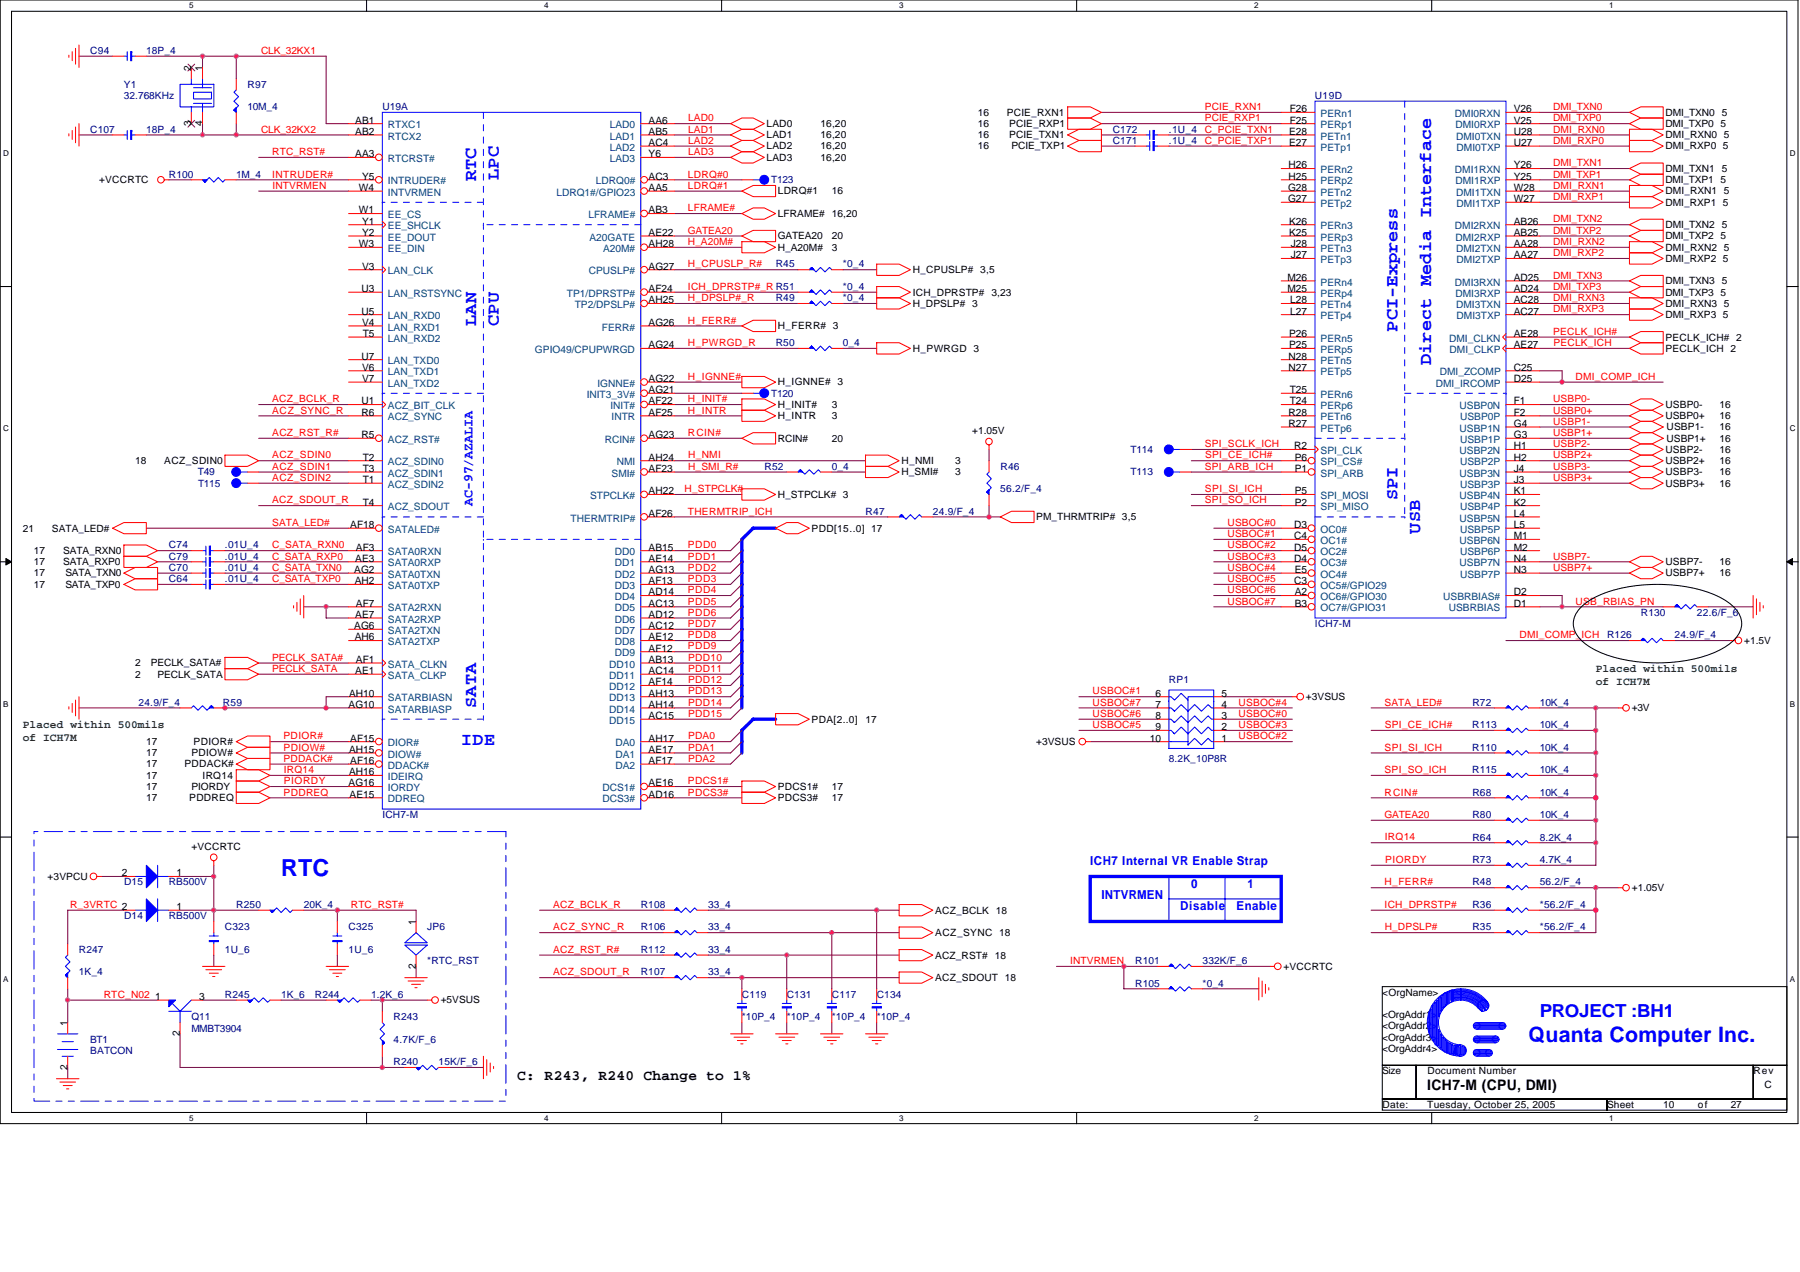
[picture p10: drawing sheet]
<svg xmlns="http://www.w3.org/2000/svg" width="297mm" height="210mm" viewBox="0 0 297 210" stroke-linecap="round" stroke-linejoin="round" font-family="sans-serif">
<defs><g id="words">
<text font-size="3.9" fill="#00f" x="46.4" y="144.5">RTC</text>
<text font-size="3.5" fill="#00f" x="252.2" y="172">Quanta Computer Inc.</text>
<g font-size="3" fill="#00f">
<text x="78.6" y="29.9" transform="rotate(-90 78.6 29.9)">RTC</text>
<text x="82.3" y="29.7" transform="rotate(-90 82.3 29.7)">LPC</text>
<text x="78.6" y="53.8" transform="rotate(-90 78.6 53.8)">LAN</text>
<text x="82.3" y="53.8" transform="rotate(-90 82.3 53.8)">CPU</text>
<text x="230.6" y="54.7" transform="rotate(-90 230.6 54.7)">PCI-Express</text>
<text x="236.2" y="60.3" transform="rotate(-90 236.2 60.3)">Direct Media Interface</text>
<text x="230.6" y="82.5" transform="rotate(-90 230.6 82.5)">SPI</text>
<text x="234.3" y="88.1" transform="rotate(-90 234.3 88.1)">USB</text>
<text x="78.6" y="116.8" transform="rotate(-90 78.6 116.8)">SATA</text>
<text x="76.1" y="123">IDE</text>
<text x="254.1" y="167.8">PROJECT :BH1</text>
</g>
<g font-size="2.4">
<text x="85.3" y="178.2">C: R243, R240 Change to 1%</text>
<text x="235.5" y="179.9">ICH7-M (CPU, DMI)</text>
</g>
<text font-size="2.2" fill="#00f" x="78" y="83.4" transform="rotate(-90 78 83.4)">AC-97/AZALIA</text>
<g font-size="2" fill="#00f">
<text x="179.9" y="142.8">ICH7 Internal VR Enable Strap</text>
<text x="181.8" y="148.4">INTVRMEN</text>
<text x="196.6" y="146.5">0</text>
<text x="205.9" y="146.5">1</text>
<text x="194.8" y="150.2">Disable</text>
<text x="204" y="150.2">Enable</text>
</g>
<g font-size="1.8" fill="#008000">
<text x="263.4" y="110.9">Placed within 500mils</text>
<text x="263.4" y="113">of ICH7M</text>
<text x="3.8" y="120.2">Placed within 500mils</text>
<text x="3.8" y="122.3">of ICH7M</text>
</g>
<g font-size="1.7" fill="#000080">
<text x="14.9" y="8.9">C94</text>
<text x="24.1" y="8.9">18P_4</text>
<text x="20.4" y="14.5">Y1</text>
<text x="20.4" y="16.3">32.768KHz</text>
<text x="40.9" y="14.5">R97</text>
<text x="217" y="16.3">U19D</text>
<text x="14.9" y="21.9">C107</text>
<text x="24.1" y="21.9">18P_4</text>
<text x="40.8" y="18.2">10M_4</text>
<text x="63.1" y="18.2">U19A</text>
<text x="183.6" y="23.7">C171</text>
<text x="183.6" y="21.9">C172</text>
<text x="192.9" y="23.7">.1U_4</text>
<text x="192.9" y="21.9">.1U_4</text>
<text x="27.9" y="29.3">R100</text>
<text x="39" y="29.3">1M_4</text>
<text x="127.3" y="30.2">T123</text>
<text x="128" y="44.1">R45</text>
<text x="139.1" y="47.8">*0_4</text>
<text x="139.1" y="44.1">*0_4</text>
<text x="128" y="49.7">R49</text>
<text x="139.1" y="49.7">*0_4</text>
<text x="128" y="57.1">R50</text>
<text x="139.1" y="57.1">0_4</text>
<text x="127.3" y="65.5">T120</text>
<text x="126.1" y="77.5">R52</text>
<text x="137.3" y="77.5">0_4</text>
<text x="165.1" y="77.5">R46</text>
<text x="186.6" y="74.7">T114</text>
<text x="32.7" y="78.4">T49</text>
<text x="32.7" y="80.3">T115</text>
<text x="165.1" y="81.2">56.2/F_4</text>
<text x="186.6" y="78.4">T113</text>
<text x="142.9" y="84.9">R47</text>
<text x="153.9" y="84.9">24.9/F_4</text>
<text x="27.9" y="92.4">C79</text>
<text x="27.9" y="94.2">C70</text>
<text x="27.9" y="90.5">C74</text>
<text x="37.1" y="92.4">.01U_4</text>
<text x="37.1" y="94.2">.01U_4</text>
<text x="37.1" y="90.5">.01U_4</text>
<text x="27.9" y="96.1">C64</text>
<text x="37.1" y="96.1">.01U_4</text>
<text x="270.8" y="101.6">R130</text>
<text x="280" y="101.6">22.6/F_6</text>
<text x="217" y="103.5">ICH7-M</text>
<text x="265.2" y="105.3">R126</text>
<text x="276.3" y="105.3">24.9/F_4</text>
<text x="192.9" y="112.7">RP1</text>
<text x="22.9" y="116.5">24.9/F_4</text>
<text x="36.8" y="116.5">R59</text>
<text x="243" y="116.5">R72</text>
<text x="254.1" y="116.5">10K_4</text>
<text x="192.9" y="125.7">8.2K_10P8R</text>
<text x="242.9" y="123.9">R110</text>
<text x="242.9" y="120.2">R113</text>
<text x="254.1" y="123.9">10K_4</text>
<text x="254.1" y="120.2">10K_4</text>
<text x="242.9" y="127.6">R115</text>
<text x="243" y="131.3">R68</text>
<text x="254.1" y="127.6">10K_4</text>
<text x="254.1" y="131.3">10K_4</text>
<text x="63.1" y="135">ICH7-M</text>
<text x="243" y="135">R80</text>
<text x="254.1" y="135">10K_4</text>
<text x="243" y="138.7">R64</text>
<text x="243" y="142.4">R73</text>
<text x="254.1" y="138.7">8.2K_4</text>
<text x="254.1" y="142.4">4.7K_4</text>
<text x="20.5" y="146.1">D15</text>
<text x="27.9" y="146.1">RB500V</text>
<text x="39" y="149.8">R250</text>
<text x="50.1" y="149.8">20K_4</text>
<text x="105.7" y="149.8">R108</text>
<text x="116.9" y="149.8">33_4</text>
<text x="243" y="149.8">R36</text>
<text x="243" y="146.1">R48</text>
<text x="254.1" y="146.1">56.2/F_4</text>
<text x="254.1" y="149.8">*56.2/F_4</text>
<text x="20.5" y="151.7">D14</text>
<text x="27.9" y="151.7">RB500V</text>
<text x="37.1" y="153.5">C323</text>
<text x="57.5" y="153.5">C325</text>
<text x="70.5" y="153.5">JP6</text>
<text x="105.7" y="153.5">R106</text>
<text x="116.9" y="153.5">33_4</text>
<text x="243" y="153.5">R35</text>
<text x="254.1" y="153.5">*56.2/F_4</text>
<text x="13" y="157.2">R247</text>
<text x="13" y="161">1K_4</text>
<text x="37.1" y="157.2">1U_6</text>
<text x="57.5" y="157.2">1U_6</text>
<text x="70.5" y="159.1">*RTC_RST</text>
<text x="105.7" y="157.2">R112</text>
<text x="105.7" y="161">R107</text>
<text x="116.9" y="157.2">33_4</text>
<text x="116.9" y="161">33_4</text>
<text x="187.3" y="159.1">R101</text>
<text x="198.5" y="159.1">332K/F_6</text>
<text x="37.1" y="164.7">R245</text>
<text x="46.4" y="164.7">1K_6</text>
<text x="52" y="164.7">R244</text>
<text x="61.2" y="164.7">1.2K_6</text>
<text x="122.4" y="164.7">C119</text>
<text x="129.8" y="164.7">C131</text>
<text x="137.3" y="164.7">C117</text>
<text x="144.7" y="164.7">C134</text>
<text x="187.3" y="162.8">R105</text>
<text x="198.5" y="162.8">*0_4</text>
<text x="14.9" y="172.1">BT1</text>
<text x="14.9" y="173.9">BATCON</text>
<text x="31.6" y="168.4">Q11</text>
<text x="31.6" y="170.2">MMBT3904</text>
<text x="64.9" y="168.4">R243</text>
<text x="64.9" y="172.1">4.7K/F_6</text>
<text x="122.4" y="168.4">*10P_4</text>
<text x="129.8" y="168.4">*10P_4</text>
<text x="137.3" y="168.4">*10P_4</text>
<text x="144.7" y="168.4">*10P_4</text>
<text x="64.9" y="175.8">R240</text>
<text x="72.4" y="175.8">15K/F_6</text>
</g>
<g font-size="1.7">
<text x="31.6" y="11.7" transform="rotate(-90 31.6 11.7)">2</text>
<text x="33.4" y="11.7" transform="rotate(-90 33.4 11.7)">1</text>
<text x="31.6" y="20.8" transform="rotate(-90 31.6 20.8)">3</text>
<text x="33.4" y="20.8" transform="rotate(-90 33.4 20.8)">4</text>
<text x="58.6" y="20.4">AB1</text>
<text x="58.6" y="22.2">AB2</text>
<text x="107" y="20.4">AA6</text>
<text x="107" y="22.2">AB5</text>
<text x="126.5" y="21">LAD0</text>
<text x="126.5" y="22.8">LAD1</text>
<text x="135.4" y="21">16,20</text>
<text x="135.4" y="22.8">16,20</text>
<text x="161.4" y="22.8">16</text>
<text x="161.4" y="21">16</text>
<text x="161.4" y="19.1">16</text>
<text x="166.2" y="19.1">PCIE_RXN1</text>
<text x="166.6" y="22.8">PCIE_TXN1</text>
<text x="166.6" y="21">PCIE_RXP1</text>
<text x="212.7" y="22.2">E28</text>
<text x="212.8" y="18.5">F26</text>
<text x="212.8" y="20.4">F25</text>
<text x="249.8" y="22.2">U28</text>
<text x="249.8" y="20.4">V25</text>
<text x="249.8" y="18.5">V26</text>
<text x="274.8" y="19.1">DMI_TXN0 5</text>
<text x="274.8" y="22.8">DMI_RXN0 5</text>
<text x="274.8" y="21">DMI_TXP0 5</text>
<text x="58.6" y="26">AA3</text>
<text x="59.8" y="29.7">Y5</text>
<text x="107" y="29.7">AC3</text>
<text x="107" y="24.1">AC4</text>
<text x="107" y="26">Y6</text>
<text x="126.5" y="26.5">LAD3</text>
<text x="126.5" y="24.7">LAD2</text>
<text x="135.4" y="26.5">16,20</text>
<text x="135.4" y="24.7">16,20</text>
<text x="161.4" y="24.7">16</text>
<text x="166.9" y="24.7">PCIE_TXP1</text>
<text x="212.6" y="27.8">H26</text>
<text x="212.6" y="29.7">H25</text>
<text x="212.7" y="24.1">E27</text>
<text x="249.8" y="29.7">Y25</text>
<text x="249.8" y="24.1">U27</text>
<text x="249.8" y="27.8">Y26</text>
<text x="274.8" y="28.4">DMI_TXN1 5</text>
<text x="274.8" y="24.7">DMI_RXP0 5</text>
<text x="16.4" y="30.2">+VCCRTC</text>
<text x="59.2" y="31.5">W4</text>
<text x="59.2" y="35.2">W1</text>
<text x="107" y="31.5">AA5</text>
<text x="107" y="35.2">AB3</text>
<text x="128.4" y="35.8">LFRAME# 16,20</text>
<text x="128.4" y="32.1">LDRQ#1</text>
<text x="137.3" y="32.1">16</text>
<text x="212.6" y="31.5">G28</text>
<text x="212.6" y="33.4">G27</text>
<text x="249.8" y="31.5">W28</text>
<text x="249.8" y="33.4">W27</text>
<text x="274.8" y="30.2">DMI_TXP1 5</text>
<text x="274.8" y="33.9">DMI_RXP1 5</text>
<text x="274.8" y="32.1">DMI_RXN1 5</text>
<text x="59.2" y="40.8">W3</text>
<text x="59.8" y="37.1">Y1</text>
<text x="59.8" y="38.9">Y2</text>
<text x="107" y="38.9">AE22</text>
<text x="107" y="40.8">AH28</text>
<text x="128.4" y="39.5">GATEA20</text>
<text x="128.4" y="41.4">H_A20M#</text>
<text x="137.3" y="41.4">3</text>
<text x="137.3" y="39.5">20</text>
<text x="212.7" y="37.1">K26</text>
<text x="212.7" y="38.9">K25</text>
<text x="213" y="40.8">J28</text>
<text x="249.8" y="40.8">AA28</text>
<text x="249.8" y="38.9">AB25</text>
<text x="249.8" y="37.1">AB26</text>
<text x="274.8" y="39.5">DMI_TXP2 5</text>
<text x="274.8" y="37.7">DMI_TXN2 5</text>
<text x="274.8" y="41.4">DMI_RXN2 5</text>
<text x="59.8" y="44.5">V3</text>
<text x="107" y="44.5">AG27</text>
<text x="150.6" y="45.1">H_CPUSLP# 3,5</text>
<text x="212.5" y="46.3">M26</text>
<text x="213" y="42.6">J27</text>
<text x="249.8" y="42.6">AA27</text>
<text x="249.8" y="46.3">AD25</text>
<text x="274.8" y="46.9">DMI_TXN3 5</text>
<text x="274.8" y="43.2">DMI_RXP2 5</text>
<text x="59.7" y="48.2">U3</text>
<text x="59.7" y="51.9">U5</text>
<text x="59.8" y="53.8">V4</text>
<text x="107" y="48.2">AF24</text>
<text x="107" y="53.8">AG26</text>
<text x="107" y="50.1">AH25</text>
<text x="150.6" y="48.8">ICH_DPRSTP# 3,23</text>
<text x="150.6" y="50.6">H_DPSLP# 3</text>
<text x="212.5" y="48.2">M25</text>
<text x="212.9" y="50.1">L28</text>
<text x="212.9" y="51.9">L27</text>
<text x="249.8" y="50.1">AC28</text>
<text x="249.8" y="48.2">AD24</text>
<text x="249.8" y="51.9">AC27</text>
<text x="274.8" y="48.8">DMI_TXP3 5</text>
<text x="274.8" y="52.5">DMI_RXP3 5</text>
<text x="274.8" y="50.6">DMI_RXN3 5</text>
<text x="59.7" y="59.3">U7</text>
<text x="59.9" y="55.6">T5</text>
<text x="107" y="57.5">AG24</text>
<text x="128.4" y="54.3">H_FERR# 3</text>
<text x="150.6" y="58">H_PWRGD 3</text>
<text x="212.6" y="59.3">N28</text>
<text x="212.7" y="55.6">P26</text>
<text x="212.7" y="57.5">P25</text>
<text x="249.8" y="57.5">AE27</text>
<text x="249.8" y="55.6">AE28</text>
<text x="274.8" y="56.2">PECLK_ICH# 2</text>
<text x="274.8" y="58">PECLK_ICH 2</text>
<text x="59.8" y="61.2">V6</text>
<text x="59.8" y="63">V7</text>
<text x="107" y="64.9">AG21</text>
<text x="107" y="63">AG22</text>
<text x="128.4" y="63.6">H_IGNNE# 3</text>
<text x="212.6" y="61.2">N27</text>
<text x="212.8" y="64.9">T25</text>
<text x="249.8" y="61.2">C25</text>
<text x="249.8" y="63">D25</text>
<text x="59.7" y="66.7">U1</text>
<text x="59.7" y="68.6">R6</text>
<text x="107" y="66.7">AF22</text>
<text x="107" y="68.6">AF25</text>
<text x="128.4" y="67.3">H_INIT#</text>
<text x="128.4" y="69.2">H_INTR</text>
<text x="137.3" y="69.2">3</text>
<text x="137.3" y="67.3">3</text>
<text x="160.4" y="71.6">+1.05V</text>
<text x="212.6" y="68.6">R28</text>
<text x="212.6" y="70.4">R27</text>
<text x="212.8" y="66.7">T24</text>
<text x="249.8" y="66.7">F1</text>
<text x="249.8" y="70.4">G4</text>
<text x="249.8" y="68.6">F2</text>
<text x="274.8" y="67.3">USBP0-</text>
<text x="274.8" y="69.2">USBP0+</text>
<text x="275" y="71">USBP1-</text>
<text x="283.7" y="67.3">16</text>
<text x="283.7" y="69.2">16</text>
<text x="283.7" y="71">16</text>
<text x="22.3" y="76.6">18</text>
<text x="27.1" y="76.6">ACZ_SDIN0</text>
<text x="59.7" y="72.3">R5</text>
<text x="59.9" y="76">T2</text>
<text x="59.9" y="77.9">T3</text>
<text x="107" y="72.3">AG23</text>
<text x="107" y="76">AH24</text>
<text x="107" y="77.9">AF23</text>
<text x="128.4" y="72.9">RCIN#</text>
<text x="137.3" y="72.9">20</text>
<text x="148.8" y="76.6">H_NMI</text>
<text x="157.6" y="76.6">3</text>
<text x="213.6" y="74.1">R2</text>
<text x="213.7" y="76">P6</text>
<text x="213.7" y="77.9">P1</text>
<text x="249.8" y="74.1">H1</text>
<text x="249.8" y="77.9">J4</text>
<text x="249.8" y="72.3">G3</text>
<text x="249.8" y="76">H2</text>
<text x="274.8" y="76.6">USBP2+</text>
<text x="274.8" y="74.7">USBP2-</text>
<text x="275" y="72.9">USBP1+</text>
<text x="283.7" y="76.6">16</text>
<text x="283.7" y="74.7">16</text>
<text x="283.7" y="72.9">16</text>
<text x="59.9" y="79.7">T1</text>
<text x="59.9" y="83.4">T4</text>
<text x="107" y="81.6">AH22</text>
<text x="128.4" y="82.1">H_STPCLK# 3</text>
<text x="148.8" y="78.4">H_SMI#</text>
<text x="157.6" y="78.4">3</text>
<text x="213.7" y="81.6">P5</text>
<text x="213.7" y="83.4">P2</text>
<text x="249.8" y="81.6">K1</text>
<text x="249.8" y="79.7">J3</text>
<text x="249.8" y="83.4">K2</text>
<text x="274.8" y="80.3">USBP3+</text>
<text x="274.8" y="78.4">USBP3-</text>
<text x="283.7" y="80.3">16</text>
<text x="283.7" y="78.4">16</text>
<text x="3.8" y="87.7">21</text>
<text x="8.6" y="87.7">SATA_LED#</text>
<text x="57.8" y="87.1">AF18</text>
<text x="107" y="85.3">AF26</text>
<text x="133.9" y="87.7">PDD[15..0] 17</text>
<text x="171" y="85.9">PM_THRMTRIP# 3,5</text>
<text x="213.6" y="87.1">D3</text>
<text x="213.6" y="89">C4</text>
<text x="249.8" y="85.3">L4</text>
<text x="249.8" y="89">M1</text>
<text x="249.8" y="87.1">L5</text>
<text x="5.6" y="91.4">17</text>
<text x="5.6" y="93.3">17</text>
<text x="5.6" y="95.1">17</text>
<text x="10.4" y="91.4">SATA_RXN0</text>
<text x="10.4" y="93.3">SATA_RXP0</text>
<text x="10.8" y="95.1">SATA_TXN0</text>
<text x="58.5" y="94.6">AG2</text>
<text x="58.6" y="92.7">AE3</text>
<text x="58.7" y="90.8">AF3</text>
<text x="107" y="90.8">AB15</text>
<text x="107" y="92.7">AE14</text>
<text x="107" y="94.6">AG13</text>
<text x="213.6" y="90.8">D5</text>
<text x="213.6" y="92.7">D4</text>
<text x="213.7" y="94.6">E5</text>
<text x="249.8" y="92.7">N4</text>
<text x="249.8" y="90.8">M2</text>
<text x="249.8" y="94.6">N3</text>
<text x="274.8" y="93.3">USBP7-</text>
<text x="274.8" y="95.1">USBP7+</text>
<text x="283.7" y="93.3">16</text>
<text x="283.7" y="95.1">16</text>
<text x="5.6" y="97">17</text>
<text x="10.8" y="97">SATA_TXP0</text>
<text x="58.5" y="96.4">AH2</text>
<text x="58.6" y="102">AE7</text>
<text x="58.7" y="100.1">AF7</text>
<text x="107" y="96.4">AF13</text>
<text x="107" y="98.3">AD14</text>
<text x="107" y="100.1">AC13</text>
<text x="107" y="102">AD12</text>
<text x="213.6" y="96.4">C3</text>
<text x="213.7" y="98.3">A2</text>
<text x="213.7" y="100.1">B3</text>
<text x="249.8" y="100.1">D1</text>
<text x="249.8" y="98.3">D2</text>
<text x="58.5" y="103.8">AG6</text>
<text x="58.5" y="105.7">AH6</text>
<text x="107" y="103.8">AC12</text>
<text x="107" y="105.7">AE12</text>
<text x="107" y="107.5">AF12</text>
<text x="287.8" y="106.3">+1.5V</text>
<text x="22.3" y="110">2</text>
<text x="22.3" y="111.8">2</text>
<text x="24.9" y="110">PECLK_SATA#</text>
<text x="26" y="111.8">PECLK_SATA</text>
<text x="58.6" y="111.2">AE1</text>
<text x="58.7" y="109.4">AF1</text>
<text x="107" y="109.4">AB13</text>
<text x="107" y="111.2">AC14</text>
<text x="107" y="113.1">AF14</text>
<text x="57.5" y="116.8">AG10</text>
<text x="57.6" y="115">AH10</text>
<text x="107" y="115">AH13</text>
<text x="107" y="116.8">AH14</text>
<text x="107" y="118.7">AC15</text>
<text x="133.9" y="119.2">PDA[2..0]</text>
<text x="142.8" y="119.2">17</text>
<text x="190.7" y="118.7">8</text>
<text x="190.7" y="116.8">7</text>
<text x="190.7" y="115">6</text>
<text x="201.6" y="116.8">4</text>
<text x="201.6" y="118.7">3</text>
<text x="201.6" y="115">5</text>
<text x="215.5" y="115.5">+3VSUS</text>
<text x="269.3" y="117.4">+3V</text>
<text x="24.1" y="122.9">17</text>
<text x="24.1" y="124.8">17</text>
<text x="31.6" y="124.8">PDIOW#</text>
<text x="31.9" y="122.9">PDIOR#</text>
<text x="57.6" y="124.2">AH15</text>
<text x="57.8" y="122.4">AF15</text>
<text x="107" y="122.4">AH17</text>
<text x="107" y="124.2">AE17</text>
<text x="171" y="122.9">+3VSUS</text>
<text x="189.7" y="122.4">10</text>
<text x="190.7" y="120.5">9</text>
<text x="201.6" y="120.5">2</text>
<text x="201.6" y="122.4">1</text>
<text x="24.1" y="126.6">17</text>
<text x="24.1" y="128.5">17</text>
<text x="24.1" y="130.4">17</text>
<text x="30.5" y="126.6">PDDACK#</text>
<text x="31.6" y="130.4">PIORDY</text>
<text x="33.4" y="128.5">IRQ14</text>
<text x="57.5" y="129.8">AG16</text>
<text x="57.6" y="127.9">AH16</text>
<text x="57.7" y="131.6">AE15</text>
<text x="57.8" y="126.1">AF16</text>
<text x="107" y="126.1">AF17</text>
<text x="107" y="129.8">AE16</text>
<text x="107" y="131.6">AD16</text>
<text x="128.4" y="130.4">PDCS1#</text>
<text x="137.3" y="130.4">17</text>
<text x="24.1" y="132.2">17</text>
<text x="31.2" y="132.2">PDDREQ</text>
<text x="128.4" y="132.2">PDCS3#</text>
<text x="137.3" y="132.2">17</text>
<text x="31.6" y="140.2">+VCCRTC</text>
<text x="7.8" y="145.2">+3VPCU</text>
<text x="20.1" y="144.6">2</text>
<text x="29.1" y="144.6">1</text>
<text x="269.3" y="147">+1.05V</text>
<text x="29.1" y="150.2">1</text>
<text x="68.6" y="152.6" transform="rotate(-90 68.6 152.6)">1</text>
<text x="154.3" y="150.7">ACZ_BCLK 18</text>
<text x="154.3" y="154.5">ACZ_SYNC 18</text>
<text x="68.6" y="159.8" transform="rotate(-90 68.6 159.8)">2</text>
<text x="154.3" y="158.2">ACZ_RST# 18</text>
<text x="154.3" y="161.9">ACZ_SDOUT 18</text>
<text x="211.8" y="160">+VCCRTC</text>
<text x="25.6" y="165">1</text>
<text x="32.9" y="165">3</text>
<text x="72.7" y="165.6">+5VSUS</text>
<text x="228.1" y="164.3">&lt;OrgName&gt;</text>
<text x="228.1" y="168">&lt;OrgAddr1&gt;</text>
<text x="11.2" y="169.3" transform="rotate(-90 11.2 169.3)">1</text>
<text x="29.7" y="171" transform="rotate(-90 29.7 171)">2</text>
<text x="228.1" y="169.8">&lt;OrgAddr2&gt;</text>
<text x="228.1" y="171.7">&lt;OrgAddr3&gt;</text>
<text x="228.1" y="173.6">&lt;OrgAddr4&gt;</text>
<text x="11.2" y="176.5" transform="rotate(-90 11.2 176.5)">2</text>
<text x="228.1" y="177.3">Size</text>
<text x="235.6" y="177.3">Document Number</text>
<text x="289.4" y="177.3">Rev</text>
<text x="291.2" y="179.5">C</text>
<text x="228.1" y="182.8">Date:</text>
<text x="235.5" y="182.8">Tuesday, October 25, 2005</text>
<text x="265.2" y="182.8">Sheet</text>
<text x="274.5" y="182.8">10</text>
<text x="280.2" y="182.8">of</text>
<text x="285.6" y="182.8">27</text>
</g>
<g font-size="1.7" fill="#f00">
<text x="43.1" y="8.9">CLK_32KX1</text>
<text x="43.1" y="21.9">CLK_32KX2</text>
<text x="113.6" y="20">LAD0</text>
<text x="113.6" y="21.9">LAD1</text>
<text x="113.6" y="23.7">LAD2</text>
<text x="198.8" y="18.2">PCIE_RXN1</text>
<text x="198.8" y="20">PCIE_RXP1</text>
<text x="198.8" y="21.9">C_PCIE_TXN1</text>
<text x="198.8" y="23.7">C_PCIE_TXP1</text>
<text x="256.3" y="21.9">DMI_RXN0</text>
<text x="256.3" y="20">DMI_TXP0</text>
<text x="256.3" y="23.7">DMI_RXP0</text>
<text x="256.3" y="18.2">DMI_TXN0</text>
<text x="44.9" y="25.6">RTC_RST#</text>
<text x="44.9" y="29.3">INTRUDER#</text>
<text x="113.5" y="29.3">LDRQ#0</text>
<text x="113.6" y="25.6">LAD3</text>
<text x="256.3" y="29.3">DMI_TXP1</text>
<text x="256.3" y="27.4">DMI_TXN1</text>
<text x="45" y="31.2">INTVRMEN</text>
<text x="113.5" y="31.2">LDRQ#1</text>
<text x="113.5" y="34.9">LFRAME#</text>
<text x="256.3" y="31.2">DMI_RXN1</text>
<text x="256.3" y="33">DMI_RXP1</text>
<text x="113.5" y="40.4">H_A20M#</text>
<text x="113.5" y="38.6">GATEA20</text>
<text x="256.3" y="38.6">DMI_TXP2</text>
<text x="256.3" y="40.4">DMI_RXN2</text>
<text x="256.3" y="36.7">DMI_TXN2</text>
<text x="113.5" y="44.1">H_CPUSLP_R#</text>
<text x="113.5" y="47.8">ICH_DPRSTP#_R R51</text>
<text x="256.3" y="42.3">DMI_RXP2</text>
<text x="256.3" y="47.8">DMI_TXP3</text>
<text x="256.3" y="46">DMI_TXN3</text>
<text x="113.5" y="53.4">H_FERR#</text>
<text x="113.5" y="49.7">H_DPSLP#_R</text>
<text x="256.3" y="49.7">DMI_RXN3</text>
<text x="256.3" y="51.5">DMI_RXP3</text>
<text x="113.5" y="57.1">H_PWRGD_R</text>
<text x="256.3" y="55.2">PECLK_ICH#</text>
<text x="256.3" y="57.1">PECLK_ICH</text>
<text x="113.5" y="62.7">H_IGNNE#</text>
<text x="260" y="62.7">DMI_COMP_ICH</text>
<text x="44.9" y="66.4">ACZ_BCLK_R</text>
<text x="44.9" y="68.2">ACZ_SYNC_R</text>
<text x="44.9" y="71.9">ACZ_RST_R#</text>
<text x="113.5" y="68.2">H_INTR</text>
<text x="113.5" y="66.4">H_INIT#</text>
<text x="113.5" y="71.9">RCIN#</text>
<text x="256.3" y="66.4">USBP0-</text>
<text x="256.3" y="68.2">USBP0+</text>
<text x="256.3" y="70.1">USBP1-</text>
<text x="256.3" y="71.9">USBP1+</text>
<text x="44.9" y="75.6">ACZ_SDIN0</text>
<text x="44.9" y="77.5">ACZ_SDIN1</text>
<text x="113.6" y="77.5">H_SMI_R#</text>
<text x="113.6" y="75.6">H_NMI</text>
<text x="198.8" y="73.8">SPI_SCLK_ICH</text>
<text x="198.8" y="77.5">SPI_ARB_ICH</text>
<text x="198.9" y="75.6">SPI_CE_ICH#</text>
<text x="256.3" y="77.5">USBP3-</text>
<text x="256.3" y="73.8">USBP2-</text>
<text x="256.3" y="75.6">USBP2+</text>
<text x="44.9" y="79.4">ACZ_SDIN2</text>
<text x="44.9" y="83.1">ACZ_SDOUT_R</text>
<text x="113" y="81.2">H_STPCLK#</text>
<text x="198.8" y="81.2">SPI_SI_ICH</text>
<text x="198.8" y="83.1">SPI_SO_ICH</text>
<text x="256.3" y="79.4">USBP3+</text>
<text x="44.9" y="86.8">SATA_LED#</text>
<text x="113.5" y="84.9">THERMTRIP_ICH</text>
<text x="202.5" y="86.8">USBOC#0</text>
<text x="202.5" y="88.6">USBOC#1</text>
<text x="44.9" y="90.5">C_SATA_RXN0</text>
<text x="44.9" y="92.3">C_SATA_RXP0</text>
<text x="44.9" y="94.2">C_SATA_TXN0</text>
<text x="113.5" y="90.5">PDD0</text>
<text x="113.5" y="92.3">PDD1</text>
<text x="113.5" y="94.2">PDD2</text>
<text x="202.5" y="92.3">USBOC#3</text>
<text x="202.5" y="90.5">USBOC#2</text>
<text x="202.5" y="94.2">USBOC#4</text>
<text x="256.3" y="94.2">USBP7+</text>
<text x="256.3" y="92.3">USBP7-</text>
<text x="44.9" y="96.1">C_SATA_TXP0</text>
<text x="113.5" y="96.1">PDD3</text>
<text x="113.5" y="97.9">PDD4</text>
<text x="113.5" y="99.8">PDD5</text>
<text x="113.5" y="101.6">PDD6</text>
<text x="202.5" y="99.8">USBOC#7</text>
<text x="202.5" y="97.9">USBOC#6</text>
<text x="202.5" y="96.1">USBOC#5</text>
<text x="260" y="99.8">USB_RBIAS_PN</text>
<text x="113.5" y="107.2">PDD9</text>
<text x="113.5" y="105.3">PDD8</text>
<text x="113.5" y="103.5">PDD7</text>
<text x="250.7" y="105.3">DMI_COMP_ICH</text>
<text x="44.9" y="110.9">PECLK_SATA</text>
<text x="44.9" y="109">PECLK_SATA#</text>
<text x="113.6" y="109">PDD10</text>
<text x="113.6" y="110.9">PDD11</text>
<text x="113.6" y="112.7">PDD12</text>
<text x="113.6" y="116.4">PDD14</text>
<text x="113.6" y="114.6">PDD13</text>
<text x="113.6" y="118.3">PDD15</text>
<text x="180.3" y="116.4">USBOC#7</text>
<text x="180.3" y="118.3">USBOC#6</text>
<text x="180.3" y="114.6">USBOC#1</text>
<text x="204.4" y="118.3">USBOC#0</text>
<text x="204.4" y="116.4">USBOC#4</text>
<text x="228.5" y="116.4">SATA_LED#</text>
<text x="46.8" y="123.9">PDIOW#</text>
<text x="46.8" y="122">PDIOR#</text>
<text x="46.8" y="125.7">PDDACK#</text>
<text x="113.6" y="125.7">PDA2</text>
<text x="113.6" y="122">PDA0</text>
<text x="113.6" y="123.9">PDA1</text>
<text x="180.3" y="120.1">USBOC#5</text>
<text x="204.4" y="120.1">USBOC#3</text>
<text x="204.4" y="122">USBOC#2</text>
<text x="228.5" y="123.9">SPI_SI_ICH</text>
<text x="228.5" y="120.1">SPI_CE_ICH#</text>
<text x="46.8" y="131.3">PDDREQ</text>
<text x="46.8" y="127.6">IRQ14</text>
<text x="46.9" y="129.4">PIORDY</text>
<text x="113.5" y="131.3">PDCS3#</text>
<text x="113.5" y="129.4">PDCS1#</text>
<text x="228.5" y="127.6">SPI_SO_ICH</text>
<text x="228.5" y="131.3">RCIN#</text>
<text x="228.5" y="135">GATEA20</text>
<text x="228.5" y="138.7">IRQ14</text>
<text x="228.6" y="142.4">PIORDY</text>
<text x="11.6" y="149.8">R_3VRTC 2</text>
<text x="57.9" y="149.8">RTC_RST#</text>
<text x="91.3" y="149.8">ACZ_BCLK_R</text>
<text x="228.5" y="146.1">H_FERR#</text>
<text x="228.5" y="149.8">ICH_DPRSTP#</text>
<text x="91.3" y="153.5">ACZ_SYNC_R</text>
<text x="228.5" y="153.5">H_DPSLP#</text>
<text x="91.3" y="157.2">ACZ_RST_R#</text>
<text x="91.3" y="161">ACZ_SDOUT_R</text>
<text x="176.6" y="159.1">INTVRMEN</text>
<text x="17.1" y="164.7">RTC_N02</text>
</g>
<g font-size="1.7" fill="#004080">
<text x="64" y="21.2">RTXC1</text>
<text x="64" y="23">RTCX2</text>
<text x="100.6" y="21.2">LAD0</text>
<text x="100.6" y="23">LAD1</text>
<text x="217.9" y="19.3">PERn1</text>
<text x="217.9" y="21.2">PERp1</text>
<text x="217.9" y="23">PETn1</text>
<text x="240.1" y="19.3">DMI0RXN</text>
<text x="240.2" y="21.2">DMI0RXP</text>
<text x="240.3" y="23">DMI0TXN</text>
<text x="64" y="26.7">RTCRST#</text>
<text x="100.6" y="24.9">LAD2</text>
<text x="100.6" y="26.7">LAD3</text>
<text x="217.9" y="24.9">PETp1</text>
<text x="217.9" y="28.6">PERn2</text>
<text x="240.1" y="28.6">DMI1RXN</text>
<text x="240.4" y="24.9">DMI0TXP</text>
<text x="64" y="32.3">INTVRMEN</text>
<text x="64" y="30.4">INTRUDER#</text>
<text x="91.8" y="32.3">LDRQ1#/GPIO23</text>
<text x="98.3" y="30.4">LDRQ0#</text>
<text x="217.9" y="30.4">PERp2</text>
<text x="217.9" y="32.3">PETn2</text>
<text x="217.9" y="34.1">PETp2</text>
<text x="240.2" y="30.4">DMI1RXP</text>
<text x="240.3" y="32.3">DMI1TXN</text>
<text x="240.4" y="34.1">DMI1TXP</text>
<text x="64" y="36">EE_CS</text>
<text x="64" y="37.8">EE_SHCLK</text>
<text x="64" y="39.7">EE_DOUT</text>
<text x="64" y="41.6">EE_DIN</text>
<text x="97.1" y="36">LFRAME#</text>
<text x="97.3" y="39.7">A20GATE</text>
<text x="99.5" y="41.6">A20M#</text>
<text x="217.9" y="37.8">PERn3</text>
<text x="217.9" y="39.7">PERp3</text>
<text x="217.9" y="41.6">PETn3</text>
<text x="240.1" y="37.8">DMI2RXN</text>
<text x="240.2" y="39.7">DMI2RXP</text>
<text x="240.3" y="41.6">DMI2TXN</text>
<text x="64" y="45.3">LAN_CLK</text>
<text x="97.2" y="45.3">CPUSLP#</text>
<text x="217.9" y="43.4">PETp3</text>
<text x="217.9" y="47.1">PERn4</text>
<text x="240.1" y="47.1">DMI3RXN</text>
<text x="240.4" y="43.4">DMI2TXP</text>
<text x="64" y="49">LAN_RSTSYNC</text>
<text x="64" y="52.7">LAN_RXD0</text>
<text x="93.6" y="49">TP1/DPRSTP#</text>
<text x="94.8" y="50.8">TP2/DPSLP#</text>
<text x="217.9" y="49">PERp4</text>
<text x="217.9" y="50.8">PETn4</text>
<text x="217.9" y="52.7">PETp4</text>
<text x="240.2" y="49">DMI3RXP</text>
<text x="240.3" y="50.8">DMI3TXN</text>
<text x="240.4" y="52.7">DMI3TXP</text>
<text x="64" y="54.5">LAN_RXD1</text>
<text x="64" y="56.4">LAN_RXD2</text>
<text x="88.3" y="58.3">GPIO49/CPUPWRGD</text>
<text x="99.3" y="54.5">FERR#</text>
<text x="217.9" y="56.4">PERn5</text>
<text x="217.9" y="58.3">PERp5</text>
<text x="239.1" y="56.4">DMI_CLKN</text>
<text x="239.2" y="58.3">DMI_CLKP</text>
<text x="64" y="60.1">LAN_TXD0</text>
<text x="64" y="62">LAN_TXD1</text>
<text x="64" y="63.8">LAN_TXD2</text>
<text x="96.8" y="65.7">INIT3_3V#</text>
<text x="98.6" y="63.8">IGNNE#</text>
<text x="217.9" y="60.1">PETn5</text>
<text x="217.9" y="62">PETp5</text>
<text x="217.9" y="65.7">PERn6</text>
<text x="236.9" y="63.8">DMI_IRCOMP</text>
<text x="237.6" y="62">DMI_ZCOMP</text>
<text x="64" y="67.5">ACZ_BIT_CLK</text>
<text x="64" y="69.4">ACZ_SYNC</text>
<text x="100.7" y="67.5">INIT#</text>
<text x="100.9" y="69.4">INTR</text>
<text x="217.9" y="67.5">PERp6</text>
<text x="217.9" y="69.4">PETn6</text>
<text x="217.9" y="71.2">PETp6</text>
<text x="240.9" y="67.5">USBP0N</text>
<text x="240.9" y="71.2">USBP1N</text>
<text x="241" y="69.4">USBP0P</text>
<text x="64" y="73.1">ACZ_RST#</text>
<text x="64" y="76.8">ACZ_SDIN0</text>
<text x="99.8" y="73.1">RCIN#</text>
<text x="101.8" y="76.8">NMI</text>
<text x="217.9" y="74.9">SPI_CLK</text>
<text x="217.9" y="76.8">SPI_CS#</text>
<text x="240.9" y="74.9">USBP2N</text>
<text x="241" y="73.1">USBP1P</text>
<text x="241" y="76.8">USBP2P</text>
<text x="64" y="78.7">ACZ_SDIN1</text>
<text x="64" y="80.5">ACZ_SDIN2</text>
<text x="97.4" y="82.4">STPCLK#</text>
<text x="100.9" y="78.7">SMI#</text>
<text x="217.9" y="78.7">SPI_ARB</text>
<text x="217.9" y="82.4">SPI_MOSI</text>
<text x="240.9" y="78.7">USBP3N</text>
<text x="240.9" y="82.4">USBP4N</text>
<text x="241" y="80.5">USBP3P</text>
<text x="64" y="84.2">ACZ_SDOUT</text>
<text x="64" y="87.9">SATALED#</text>
<text x="94.1" y="86.1">THERMTRIP#</text>
<text x="217.9" y="87.9">OC0#</text>
<text x="217.9" y="89.8">OC1#</text>
<text x="217.9" y="84.2">SPI_MISO</text>
<text x="240.9" y="86.1">USBP5N</text>
<text x="240.9" y="89.8">USBP6N</text>
<text x="241" y="84.2">USBP4P</text>
<text x="241" y="87.9">USBP5P</text>
<text x="64" y="91.6">SATA0RXN</text>
<text x="64" y="93.5">SATA0RXP</text>
<text x="64" y="95.3">SATA0TXN</text>
<text x="101.5" y="91.6">DD0</text>
<text x="101.5" y="93.5">DD1</text>
<text x="101.5" y="95.3">DD2</text>
<text x="217.9" y="91.6">OC2#</text>
<text x="217.9" y="93.5">OC3#</text>
<text x="217.9" y="95.3">OC4#</text>
<text x="240.9" y="93.5">USBP7N</text>
<text x="241" y="91.6">USBP6P</text>
<text x="241" y="95.3">USBP7P</text>
<text x="64" y="97.2">SATA0TXP</text>
<text x="64" y="100.9">SATA2RXN</text>
<text x="101.5" y="97.2">DD3</text>
<text x="101.5" y="99">DD4</text>
<text x="101.5" y="100.9">DD5</text>
<text x="217.9" y="97.2">OC5#/GPIO29</text>
<text x="217.9" y="99">OC6#/GPIO30</text>
<text x="217.9" y="100.9">OC7#/GPIO31</text>
<text x="238.2" y="99">USBRBIAS#</text>
<text x="239.1" y="100.9">USBRBIAS</text>
<text x="64" y="102.7">SATA2RXP</text>
<text x="64" y="104.6">SATA2TXN</text>
<text x="64" y="106.5">SATA2TXP</text>
<text x="101.5" y="102.7">DD6</text>
<text x="101.5" y="104.6">DD7</text>
<text x="101.5" y="106.5">DD8</text>
<text x="64" y="110.2">SATA_CLKN</text>
<text x="64" y="112">SATA_CLKP</text>
<text x="100.5" y="110.2">DD10</text>
<text x="100.5" y="112">DD11</text>
<text x="100.5" y="113.9">DD12</text>
<text x="101.5" y="108.3">DD9</text>
<text x="64" y="115.7">SATARBIASN</text>
<text x="64" y="117.6">SATARBIASP</text>
<text x="100.5" y="115.7">DD13</text>
<text x="100.5" y="117.6">DD14</text>
<text x="100.5" y="119.4">DD15</text>
<text x="64" y="125">DIOW#</text>
<text x="64" y="123.1">DIOR#</text>
<text x="101.6" y="123.1">DA0</text>
<text x="101.6" y="125">DA1</text>
<text x="64" y="130.6">IORDY</text>
<text x="64" y="128.7">IDEIRQ</text>
<text x="64" y="126.9">DDACK#</text>
<text x="99.4" y="130.6">DCS1#</text>
<text x="101.6" y="126.9">DA2</text>
<text x="64" y="132.4">DDREQ</text>
<text x="99.4" y="132.4">DCS3#</text>
</g>
<g font-size="1.3">
<text x="31.2" y="1.4">5</text>
<text x="89.8" y="1.4">4</text>
<text x="148.4" y="1.4">3</text>
<text x="207" y="1.4">2</text>
<text x="265.6" y="1.4">1</text>
<text x=".5" y="25.8">D</text>
<text x="295.3" y="25.8">D</text>
<text x=".5" y="71.2">C</text>
<text x="295.3" y="71.2">C</text>
<text x=".5" y="116.6">B</text>
<text x="295.3" y="116.6">B</text>
<text x=".5" y="162">A</text>
<text x="295.3" y="162">A</text>
<text x="31.2" y="185">5</text>
<text x="89.8" y="185">4</text>
<text x="148.4" y="185">3</text>
<text x="207" y="185">2</text>
<text x="265.6" y="185">1</text>
</g>
</g></defs>
<path d="M0 0h296.7v185.4h-296.7zM1.9 1.9h293v181.7h-293z" fill="none" stroke="#000" stroke-width=".17"/>
<g fill="#fff">
<path d="M31.2 .2h.7v1.5h-.7z"/>
<path d="M31.2 183.8h.7v1.4h-.7z"/>
</g>
<path d="M60.5 0v1.9M60.5 183.6v1.8" fill="none" stroke="#000" stroke-width=".17"/>
<g fill="#fff">
<path d="M89.8 .2h.7v1.5h-.7z"/>
<path d="M89.8 183.8h.7v1.4h-.7z"/>
</g>
<path d="M119.1 0v1.9M119.1 183.6v1.8" fill="none" stroke="#000" stroke-width=".17"/>
<g fill="#fff">
<path d="M148.4 .2h.7v1.5h-.7z"/>
<path d="M148.4 183.8h.7v1.4h-.7z"/>
</g>
<path d="M177.7 0v1.9M177.7 183.6v1.8" fill="none" stroke="#000" stroke-width=".17"/>
<g fill="#fff">
<path d="M207 .2h.7v1.5h-.7z"/>
<path d="M207 183.8h.7v1.4h-.7z"/>
</g>
<path d="M236.3 0v1.9M236.3 183.6v1.8" fill="none" stroke="#000" stroke-width=".17"/>
<g fill="#fff">
<path d="M265.6 .2h.7v1.5h-.7z"/>
<path d="M265.6 183.8h.7v1.4h-.7z"/>
<path d="M.5 24.6h1v1.4h-1z"/>
<path d="M295.3 24.6h1v1.4h-1z"/>
<path d="M.5 70h1v1.5h-1z"/>
<path d="M295.3 70h1v1.5h-1z"/>
</g>
<path d="M0 47.3h1.9M294.9 47.3h1.8" fill="none" stroke="#000" stroke-width=".17"/>
<g fill="#fff">
<path d="M.5 115.4h.9v1.5h-.9z"/>
<path d="M295.3 115.4h.9v1.5h-.9z"/>
</g>
<path d="M0 92.7h1.9M294.9 92.7h1.8" fill="none" stroke="#000" stroke-width=".17"/>
<path d="M1 92.2l.9 .5-.9 .5zM294.9 92.7l.9-.5v1z" fill="#000" stroke="#000" stroke-width=".17"/>
<g fill="#fff">
<path d="M.5 160.8h.9v1.5h-.9z"/>
<path d="M295.3 160.8h.9v1.5h-.9z"/>
</g>
<path d="M261.3 99.9a18.3 18.3 0 0 1 10.5-3.4 24.3 24.3 0 0 1 12.1 2.1 6.5 6.5 0 0 1 3.4 3.5 3.7 3.7 0 0 1-1.5 3.8 18.4 18.4 0 0 1-10.5 3.4 24.2 24.2 0 0 1-12.2-2.1 6.5 6.5 0 0 1-3.4-3.5 3.7 3.7 0 0 1 1.6-3.8zM0 138.1h1.9M294.9 138.1h1.8M228.1 175.8h5.6v5.6h-5.6zM228.1 162.8h66.8v13h-66.8zM233.7 175.8h55.6v5.6h-55.6zM289.3 175.8h5.6v5.6h-5.6zM228.1 181.4h37.1v1.8h-37.1zM265.2 181.4h29.7v1.8h-29.7z" fill="none" stroke="#000" stroke-width=".17"/>
<g fill="none" stroke="#800040" stroke-width=".17">
<path d="M13 9.3h5.6M24.1 9.3h9.3v1.8M33.4 9.3h20.4v11.1h3.7M39 9.3v3.7M181.8 18.5h29.6M254.1 18.5h14.8M13 22.3h5.6M24.1 22.3h33.4M27.9 29.7h3.7M33.4 20.4v1.9M39 29.7h18.5M39 20.4v1.9"/>
<path d="M42.7 31.5h14.8M42.7 26h14.8M111.3 22.3h9.3M111.3 20.4h9.3M111.3 29.7h11.1M111.3 38.9h11.1M111.3 31.5h11.1M111.3 24.1h9.3M111.3 26h9.3M111.3 35.2h11.1M181.8 22.3h5.5M181.8 20.4h29.6"/>
<path d="M181.8 24.1h5.5M192.9 22.3h18.5M192.9 24.1h18.5M254.1 22.3h14.8M254.1 20.4h14.8M254.1 29.7h14.8M254.1 27.8h14.8M254.1 38.9h14.8M254.1 31.5h14.8M254.1 24.1h14.8M254.1 37.1h14.8M254.1 33.4h14.8"/>
<path d="M111.3 50.1h20.4M111.3 40.8h11.1M111.3 48.2h20.4M111.3 57.5h20.4M111.3 53.8h11.1M111.3 44.5h20.4M139.1 50.1h5.6M139.1 48.2h5.6M139.1 57.5h5.6M139.1 44.5h5.6M254.1 50.1h14.8M254.1 42.7h14.8"/>
<path d="M254.1 51.9h14.8M254.1 40.8h14.8M254.1 48.2h14.8M254.1 46.4h14.8M254.1 55.6h14.8M254.1 57.5h14.8M42.7 77.9h14.8M42.7 66.8h14.8M42.7 68.6h14.8M42.7 79.7h14.8M42.7 76h14.8M42.7 72.3h14.8"/>
<path d="M111.3 77.9h18.5M111.3 66.8h11.1M111.3 68.6h11.1M111.3 76h31.5M111.3 63.1h11.1M111.3 64.9h11.1M111.3 72.3h11.1M137.3 77.9h5.5M163.2 74.2v1.8M196.6 77.9h14.8M196.6 74.2h14.8M196.6 76h14.8"/>
<path d="M254.1 61.2h3.7v1.9M254.1 77.9h14.8M254.1 66.8h14.8M254.1 68.6h14.8M254.1 79.7h14.8M254.1 74.2h14.8M254.1 76h14.8M254.1 63.1h20.4M254.1 72.3h14.8M254.1 70.5h14.8M24.1 87.2h33.4M26 94.6h5.6"/>
<path d="M26 92.7h5.6M26 90.9h5.6M26 96.4h5.6M37.1 94.6h20.4M37.1 92.7h20.4M37.1 90.9h20.4M37.1 96.4h20.4M42.7 83.4h14.8M111.3 81.6h11.1M111.3 85.3h35.2M122.4 92.7l-1.8 1.9h-9.3M122.4 90.9l-1.8 1.8h-9.3"/>
<path d="M122.4 98.3l-1.8 1.8h-9.3M122.4 96.4l-1.8 1.9h-9.3M122.4 89l-1.8 1.9h-9.3M122.4 94.6l-1.8 1.8h-9.3M153.9 85.3h11.2M163.2 83.4v1.9M196.6 81.6h14.8M196.6 83.4h14.8M200.3 94.6h11.1M200.3 92.7h11.1M200.3 98.3h11.1M200.3 87.2h11.1"/>
<path d="M200.3 89h11.1M200.3 90.9h11.1M200.3 96.4h11.1M254.1 98.3h3.7v1.8M254.1 94.6h14.8M254.1 92.7h14.8M13 116.8h16.7M37.1 116.8h20.4M42.7 109.4h14.8M42.7 111.3h14.8M50.1 100.1h7.4M53.8 100.1v1.9h3.7"/>
<path d="M57.5 115h-3.7v1.8M122.4 115l-1.8 1.8h-9.3M122.4 107.5l-1.8 1.9h-9.3M122.4 105.7l-1.8 1.8h-9.3M122.4 109.4l-1.8 1.9h-9.3M122.4 111.3l-1.8 1.8h-9.3M122.4 113.1l-1.8 1.9h-9.3M122.4 116.8l-1.8 1.9h-9.3M122.4 103.8l-1.8 1.9h-9.3M122.4 100.1l-1.8 1.9h-9.3M122.4 102l-1.8 1.8h-9.3M178.1 116.8h12.9"/>
<path d="M178.1 115h12.9M178.1 118.7h12.9M200.3 100.1h11.1M202.2 116.8h11.1M202.2 115h11.1M202.2 118.7h11.1M226.3 116.8h20.4M248.5 105.7h20.4M254.1 100.1h20.4M254.1 116.8h13M263.4 116.8v26h-9.3M276.3 105.7h9.3"/>
<path d="M281.9 100.1h7.4M44.6 128h12.9M44.6 124.2h12.9M44.6 131.7h12.9M44.6 126.1h12.9M44.6 129.8h12.9M44.6 122.4h12.9M111.3 131.7h11.1M111.3 129.8h11.1M122.4 122.4l-1.8 1.8h-9.3M122.4 124.2l-1.8 1.9h-9.3M122.4 120.5l-1.8 1.9h-9.3"/>
<path d="M178.1 120.5h12.9M179.9 122.4h11.1M202.2 120.5h11.1M202.2 122.4h11.1M226.3 128h20.4M226.3 124.2h20.4M226.3 120.5h20.4M226.3 131.7h20.4M226.3 139.1h20.4M226.3 135.4h20.4M254.1 128h9.3M254.1 124.2h9.3"/>
<path d="M254.1 120.5h9.3M254.1 131.7h9.3M254.1 139.1h9.3M254.1 135.4h9.3M16.7 144.6h3.7M20.4 150.2h-9.2v5.6M29.7 150.2h5.6v1.9M29.7 144.6h5.6M35.3 142.8v7.4h7.4M35.3 157.6v1.9M50.1 150.2h5.6v1.9M55.7 150.2h13v1.9"/>
<path d="M55.7 157.6v1.9M68.7 159.5v1.8M89 150.2h20.4M89 153.9h20.4M89 157.6h20.4M116.9 150.2h31.5M116.9 153.9h31.5M116.9 157.6h31.5M129.8 157.6v5.6M137.3 153.9v9.3M144.7 150.2v13M174.3 159.5h16.7"/>
<path d="M185.5 159.5v3.7h5.5M198.5 159.5h11.1M226.3 150.2h20.4M226.3 142.8h20.4M226.3 146.5h20.4M226.3 153.9h20.4M254.1 150.2h9.3M254.1 146.5h13M263.4 146.5v7.4h-9.3M11.2 165h14.8M11.2 163.2v5.5M11.2 176.1v1.9"/>
<path d="M29.7 170.6v5.5h37.1M33.4 165h5.6M46.4 165h7.4M61.2 165h9.3M63.1 165v1.9M63.1 174.3v1.8M74.2 176.1h5.6M89 161.3h20.4M116.9 161.3h31.5M122.4 161.3v1.9M122.4 168.7v1.9M129.8 168.7v1.9"/>
<path d="M137.3 168.7v1.9M144.7 168.7v1.9M198.5 163.2h9.2"/>
</g>
<path d="M128 87.2h-3.7l-1.9 1.8v27.8M128 118.7h-3.7l-1.9 1.8v3.7M179.9 144.6h31.5v7.5h-31.5z" fill="none" stroke="#00f" stroke-width=".55"/>
<g fill="none" stroke="#f00" stroke-width=".17">
<path d="M11.4 9.1v.4M11.9 8.5v1.5M12.5 8v2.6M13 7.4v3.7M176.2 17.6h3.7l1.9 .9-1.9 1h-3.7zM176.2 19.5h3.7l1.9 .9-1.9 .9h-3.7zM211.4 18.5h5.6M248.5 18.5h5.6M268.9 18.5l1.9-.9h3.7v1.9h-3.7zM11.4 22.1v.3M11.9 21.5v1.5M12.5 21v2.6"/>
<path d="M13 20.4v3.7M18.6 22.3h1.8M22.3 22.3h1.8M27.1 29.7h.8M120.6 20.4l1.8-.9h1.9l1.8 .9-1.8 .9h-1.9zM120.6 22.3l1.8-1h1.9l1.8 1-1.8 .9h-1.9zM120.6 26l1.8-1h1.9l1.8 1-1.8 .9h-1.9zM120.6 24.1l1.8-.9h1.9l1.8 .9-1.8 .9h-1.9zM122.4 35.2l1.9-.9h1.8l1.9 .9-1.9 1h-1.8zM122.4 38.9l1.9-.9h3.7v1.9h-3.7zM122.4 39.9h3.7l1.9 .9-1.9 .9h-3.7zM122.4 31.5l1.9-.9h3.7v1.8h-3.7z"/>
<path d="M122.4 29.7h1.9M176.2 24.1l1.9-.9h3.7v1.8h-3.7zM176.2 22.3l1.9-1h3.7v1.9h-3.7zM187.3 24.1h1.9M191 24.1h1.9M211.4 29.7h5.6M211.4 24.1h5.6M211.4 22.3h5.6M211.4 20.4h5.6M211.4 27.8h5.6M211.4 31.5h5.6M211.4 33.4h5.6"/>
<path d="M211.4 37.1h5.6M211.4 38.9h5.6M248.5 29.7h5.6M248.5 24.1h5.6M248.5 22.3h5.6M248.5 20.4h5.6M248.5 27.8h5.6M248.5 31.5h5.6M248.5 33.4h5.6M248.5 37.1h5.6M248.5 38.9h5.6M268.9 21.3h3.7l1.9 1-1.9 .9h-3.7z"/>
<path d="M268.9 20.4l1.9-.9h3.7v1.8h-3.7zM268.9 29.7l1.9-1h3.7v1.9h-3.7zM268.9 27.8l1.9-.9h3.7v1.8h-3.7zM268.9 38.9l1.9-.9h3.7v1.9h-3.7zM268.9 37.1l1.9-.9h3.7v1.8h-3.7zM268.9 23.2h3.7l1.9 .9-1.9 .9h-3.7zM268.9 32.4h3.7l1.9 1-1.9 .9h-3.7zM268.9 30.6h3.7l1.9 .9-1.9 .9h-3.7zM268.9 39.9h3.7l1.9 .9-1.9 .9h-3.7zM122.4 53.8l1.9-.9h3.7v1.8h-3.7zM131.7 48.2h1.9M131.7 57.5h1.9"/>
<path d="M137.3 48.2h1.8M137.3 57.5h1.8M144.7 43.6h3.7l1.8 .9-1.8 .9h-3.7zM144.7 56.6h3.7l1.8 .9-1.8 .9h-3.7zM144.7 47.3h3.7l1.8 .9-1.8 .9h-3.7zM144.7 49.1h3.7l1.8 1-1.8 .9h-3.7zM211.4 48.2h5.6M211.4 57.5h5.6M211.4 40.8h5.6M211.4 42.7h5.6M211.4 46.4h5.6M211.4 50.1h5.6"/>
<path d="M211.4 51.9h5.6M211.4 55.6h5.6M211.4 59.4h5.6M248.5 55.1l-.5 .5 .5 .6M248.5 56.9l-.5 .6 .5 .5M248.5 48.2h5.6M248.5 57.5h5.6M248.5 40.8h5.6M248.5 42.7h5.6M248.5 46.4h5.6M248.5 50.1h5.6M248.5 51.9h5.6"/>
<path d="M248.5 55.6h5.6M268.9 55.6l1.9-.9h3.7v1.9h-3.7zM268.9 57.5l1.9-.9h3.7v1.8h-3.7zM268.9 48.2l1.9-.9h3.7v1.8h-3.7zM268.9 46.4l1.9-1h3.7v1.9h-3.7zM268.9 51h3.7l1.9 .9-1.9 1h-3.7zM268.9 41.7h3.7l1.9 1-1.9 .9h-3.7zM268.9 49.1h3.7l1.9 1-1.9 .9h-3.7zM37.1 75.1h3.7l1.9 .9-1.9 1h-3.7zM122.4 62.1h3.7l1.9 1-1.9 .9h-3.7zM122.4 65.8h3.7l1.9 1-1.9 .9h-3.7zM122.4 67.7h3.7l1.9 .9-1.9 .9h-3.7z"/>
<path d="M122.4 72.3l1.9-.9h3.7v1.9h-3.7zM129.8 77.9h1.9M135.4 77.9h1.9M142.8 77h3.7l1.9 .9-1.9 .9h-3.7zM142.8 75.1h3.7l1.9 .9-1.9 1h-3.7zM163.2 73.4v.8M163.2 76v1.9M211.4 61.2h5.6M211.4 64.9h5.6M211.4 66.8h5.6M211.4 68.6h5.6M211.4 70.5h5.6"/>
<path d="M248.5 61.2h5.6M248.5 63.1h5.6M268.9 66.8l1.9-1h1.8l1.9 1-1.9 .9h-1.8zM268.9 68.6l1.9-.9h1.8l1.9 .9-1.9 .9h-1.8zM268.9 76l1.9-.9h1.8l1.9 .9-1.9 1h-1.8zM268.9 74.2l1.9-.9h1.8l1.9 .9-1.9 .9h-1.8zM268.9 79.7l1.9-.9h1.8l1.9 .9-1.9 1h-1.8zM268.9 77.9l1.9-.9h1.8l1.9 .9-1.9 .9h-1.8zM268.9 70.5l1.9-1h1.8l1.9 1-1.9 .9h-1.8zM268.9 72.3l1.9-.9h1.8l1.9 .9-1.9 1h-1.8zM18.6 87.2l1.8-1h3.7v1.9h-3.7zM20.4 96.4l1.9-.9h3.7v1.8h-3.7z"/>
<path d="M20.4 89.9h3.7l1.9 1-1.9 .9h-3.7zM20.4 91.8h3.7l1.9 .9-1.9 .9h-3.7zM20.4 94.6l1.9-1h3.7v1.9h-3.7zM31.6 92.7h1.8M35.3 92.7h1.8M48.4 99.9v.4M49 99.4v1.5M49.5 98.8v2.6M50.1 98.3v3.7M122.4 80.7h3.7l1.9 .9-1.9 .9h-3.7zM128 87.2l1.8-1h1.9l1.9 1-1.9 .9h-1.9zM163.2 81.6v1.8"/>
<path d="M165.1 85.3l1.8-.9h3.7v1.8h-3.7zM268.9 92.7l1.9-.9h1.8l1.9 .9-1.9 .9h-1.8zM268.9 94.6l1.9-1h1.8l1.9 1-1.9 .9h-1.8zM289.3 98.3v3.7M289.9 98.8v2.6M290.4 99.4v1.5M291 99.9v.4M11.4 116.6v.4M11.9 116.1v1.5M12.5 115.5v2.6M13 115v3.7M29.7 116.8h1.9"/>
<path d="M35.3 116.8h1.8M37.1 108.5h3.7l1.9 .9-1.9 .9h-3.7zM37.1 110.3h3.7l1.9 1-1.9 .9h-3.7zM128 117.8h3.7l1.9 .9-1.9 .9h-3.7zM213.3 115h.7M267.1 116.8h.7M268.9 105.7h1.9M274.5 105.7h1.8M285.6 105.7h.7M39 122.4l1.8-.9h3.8v1.8h-3.8zM39 127h3.7l1.9 1-1.9 .9h-3.7zM39 124.2l1.8-.9h3.8v1.9h-3.8z"/>
<path d="M39 126.1l1.8-.9h3.8v1.8h-3.8zM39 128.9h3.7l1.9 .9-1.9 .9h-3.7zM39 130.7h3.7l1.9 1-1.9 .9h-3.7zM122.4 130.7h3.7l1.9 1-1.9 .9h-3.7zM122.4 128.9h3.7l1.9 .9-1.9 .9h-3.7zM179.2 122.4h.7M246.7 135.4h1.8M246.7 139.1h1.8M246.7 124.2h1.8M246.7 131.7h1.8M252.2 135.4h1.9M252.2 139.1h1.9"/>
<path d="M252.2 124.2h1.9M252.2 131.7h1.9M11.2 155.8v1.8M16 144.6h.7M33.4 159.5h3.7M35.3 142v.8M53.8 159.5h3.7M68.7 152.1v1.8M68.7 157.6v1.9M109.4 157.6h1.9M115 157.6h1.9M148.4 149.3h3.7l1.8 .9-1.8 .9h-3.7z"/>
<path d="M148.4 153h3.7l1.8 .9-1.8 .9h-3.7zM148.4 156.7h3.7l1.8 .9-1.8 .9h-3.7zM191 159.5h1.9M196.6 159.5h1.9M209.6 159.5h.7M246.7 146.5h1.8M246.7 142.8h1.8M246.7 150.2h1.8M252.2 146.5h1.9M252.2 142.8h1.9M252.2 150.2h1.9M267.1 146.5h.7"/>
<path d="M9.3 178h3.7M9.9 178.6h2.6M10.4 179.1h1.5M11 179.7h.4M11.2 161.3v1.9M26 165h1.9M29.7 168.7v1.9M31.6 165h1.8M34 160h2.6M34.5 160.6h1.5M35.1 161.1h.4M54.4 160h2.6"/>
<path d="M54.9 160.6h1.5M55.5 161.1h.4M66.8 161.3h3.7M66.8 176.1h1.9M67.3 161.9h2.7M67.9 162.4h1.5M68.5 163h.3M70.5 165h.7M72.4 176.1h1.8M79.8 174.3v3.7M80.3 174.9v2.6M80.9 175.4v1.5"/>
<path d="M81.4 176v.3M109.4 161.3h1.9M115 161.3h1.9M120.6 170.6h3.7M121.1 171.2h2.6M121.7 171.7h1.5M122.2 172.3h.4M128 170.6h3.7M128.5 171.2h2.6M129.1 171.7h1.5M129.7 172.3h.3M129.8 163.2v1.8"/>
<path d="M129.8 166.9v1.8M135.4 170.6h3.7M136 171.2h2.6M136.5 171.7h1.5M137.1 172.3h.4M137.3 163.2v1.8M137.3 166.9v1.8M142.8 170.6h3.7M143.4 171.2h2.6M143.9 171.7h1.5M144.5 172.3h.4M144.7 163.2v1.8"/>
<path d="M144.7 166.9v1.8M148.4 160.4h3.7l1.8 .9-1.8 .9h-3.7zM207.7 161.3v3.7M208.3 161.9v2.6M208.8 162.4v1.5M209.4 163v.4"/>
<circle cx="26.5" cy="29.7" r=".54"/>
<circle cx="163.2" cy="72.9" r=".54"/>
<circle cx="214.6" cy="115" r=".55"/>
<circle cx="268.3" cy="116.8" r=".54"/>
<circle cx="286.9" cy="105.7" r=".55"/>
<circle cx="178.6" cy="122.4" r=".55"/>
<circle cx="15.4" cy="144.6" r=".55"/>
<circle cx="35.3" cy="141.5" r=".55"/>
<circle cx="210.9" cy="159.5" r=".55"/>
<circle cx="268.3" cy="146.5" r=".54"/>
<circle cx="71.8" cy="165" r=".55"/>
</g>
<g fill="none" stroke="#00f" stroke-width=".17">
<path d="M217 16.7h31.5v85.3h-31.5zM20.4 22.3h.6M21 21.5v1.5M21.7 22.3h.6M124.3 29.7h1.1M189.2 24.1h.5M189.7 23.4v1.4M190.5 24.1h.5M133.6 48.2l.3-.4 .8 .8 .7-.8 .7 .8 .8-.8 .4 .4M133.6 57.5l.3-.4 .8 .8 .7-.8 .7 .8 .8-.8 .4 .4M131.7 77.9l.4-.4 .7 .8 .8-.8 .7 .8 .7-.8 .4 .4M163.2 77.9l-.3 .4 .7 .7-.7 .7 .7 .8-.7 .7 .3 .4"/>
<path d="M33.4 92.7h.6M34 92v1.5M34.7 92.7h.6M31.6 116.8l.3-.3 .8 .7 .7-.7 .8 .7 .7-.7 .4 .3M270.8 105.7l.3-.4 .8 .8 .7-.8 .8 .8 .7-.8 .4 .4M248.5 135.4l.4-.4 .7 .7 .8-.7 .7 .7 .7-.7 .4 .4M248.5 139.1l.4-.4 .7 .7 .8-.7 .7 .7 .7-.7 .4 .4M248.5 124.2l.4-.3 .7 .7 .8-.7 .7 .7 .7-.7 .4 .3M248.5 131.7l.4-.4 .7 .7 .8-.7 .7 .7 .7-.7 .4 .4M11.2 157.6l-.4 .4 .8 .7-.8 .8 .8 .7-.8 .8 .4 .3M66.8 155.6l1.9-1.7 1.8 1.7zM66.8 156h3.7l-1.8 1.6z"/>
<path d="M111.3 157.6l.4-.4 .7 .8 .8-.8 .7 .8 .7-.8 .4 .4M192.9 159.5l.3-.4 .8 .8 .7-.8 .8 .8 .7-.8 .4 .4M192.9 144.6v7.5M192.9 148.3h18.5M202.2 144.6v7.5M248.5 142.8l.4-.4 .7 .8 .8-.8 .7 .8 .7-.8 .4 .4M248.5 150.2l.4-.4 .7 .8 .8-.8 .7 .8 .7-.8 .4 .4M248.5 146.5l.4-.4 .7 .8 .8-.8 .7 .8 .7-.8 .4 .4M27.9 166.9h3.7M29.7 166.9v1.8M31.6 165l-1.9 1.9-1.3-1.3M68.7 176.1l.3 .4 .8-.7 .7 .7 .7-.7 .8 .7 .4-.4"/>
<path d="M111.3 161.3l.4-.3 .7 .7 .8-.7 .7 .7 .7-.7 .4 .3M129.1 165.6h1.5M129.8 165v.6M129.8 166.3v.6M136.5 165.6h1.5M137.3 165v.6M137.3 166.3v.6M143.9 165.6h1.5M144.7 165v.6M144.7 166.3v.6"/>
</g>
<path d="M5.6 137.2h77.9v44.5h-77.9z" fill="none" stroke="#00f" stroke-width=".17" stroke-dasharray="3 1 1 1 1 1"/>
<g fill="#00f" stroke="#00f" stroke-width=".17">
<path d="M133.9 47.8l.4 .4h-.7l.3-.4 .4 .4z" fill-rule="evenodd"/>
<path d="M133.9 57.1l.4 .4h-.7l.3-.4 .4 .4z" fill-rule="evenodd"/>
<path d="M111.3 157.6l.4-.4 .3 .4-.3-.4 .3 .4z" fill-rule="evenodd"/>
<path d="M248.9 135l.4 .4h-.8l.4-.4 .4 .4z" fill-rule="evenodd"/>
<path d="M10.8 161l.4-.4v.7l-.4-.3 .4-.4z" fill-rule="evenodd"/>
<path d="M248.9 138.7l.4 .4h-.8l.4-.4 .4 .4z" fill-rule="evenodd"/>
<path d="M34.9 116.5l.4 .3h-.8z" fill-rule="evenodd"/>
<path d="M270.8 105.7l.3-.4 .4 .4-.4-.4 .4 .4z" fill-rule="evenodd"/>
<path d="M248.9 142.4l.4 .4h-.8l.4-.4 .4 .4z" fill-rule="evenodd"/>
<path d="M132.1 77.5l.3 .4h-.7l.4-.4 .3 .4z" fill-rule="evenodd"/>
<path d="M111.7 161l.3 .3h-.7l.4-.3 .3 .3z" fill-rule="evenodd"/>
<path d="M163.2 80.9v.7l-.3-.4z" fill-rule="evenodd"/>
<path d="M68.7 176.1h.7l-.4 .4 .4-.4-.4 .4z" fill-rule="evenodd"/>
<path d="M193.2 159.1l.4 .4h-.7l.3-.4 .4 .4z" fill-rule="evenodd"/>
<path d="M129.1 166.1v.2h1.5v-.2z" fill-rule="evenodd"/>
<path d="M248.9 149.8l.4 .4h-.8l.4-.4 .4 .4z" fill-rule="evenodd"/>
<path d="M190.3 23.4v1.4h.2v-1.4z" fill-rule="evenodd"/>
<path d="M248.9 123.9l.4 .3h-.8l.4-.3 .4 .3z" fill-rule="evenodd"/>
<path d="M136.5 166.1v.2h1.5v-.2z" fill-rule="evenodd"/>
<path d="M34.5 92v1.5h.2v-1.5z" fill-rule="evenodd"/>
<path d="M21.6 21.5v1.5h.1v-1.5z" fill-rule="evenodd"/>
<path d="M27.9 165h1.1l-1.1 1.1z" fill-rule="evenodd"/>
<path d="M248.9 131.3l.4 .4h-.8l.4-.4 .4 .4z" fill-rule="evenodd"/>
<path d="M143.9 166.1v.2h1.5v-.2z" fill-rule="evenodd"/>
<path d="M248.9 146.1l.4 .4h-.8l.4-.4 .4 .4z" fill-rule="evenodd"/>
<circle cx="126.1" cy="29.7" r=".73"/>
</g>
<path d="M231.8 16.7v68.6M217 72.3h14.8M231.8 72.3h.1M231.8 64.9h16.7M248.5 64.9h.1M217 85.3h14.8M231.8 85.3h.1" fill="none" stroke="#fff" stroke-width=".17" stroke-dasharray="1 1 1 1 1 1 1 1"/>
<path d="M231.8 16.7v68.6M217 72.3h14.8M231.8 72.3h.1M231.8 64.9h16.7M248.5 64.9h.1M217 85.3h14.8M231.8 85.3h.1" fill="none" stroke="#00f" stroke-width=".17" stroke-dasharray="1 1 1 1 1 1 1 1"/>
<circle cx="216.4" cy="87.2" r=".55" fill="#fff" stroke="#f00" stroke-width=".17"/>
<path d="M211.4 87.2h4.5" fill="none" stroke="#f00" stroke-width=".17"/>
<circle cx="216.4" cy="89" r=".55" fill="#fff" stroke="#f00" stroke-width=".17"/>
<path d="M211.4 89h4.5" fill="none" stroke="#f00" stroke-width=".17"/>
<circle cx="216.4" cy="90.9" r=".55" fill="#fff" stroke="#f00" stroke-width=".17"/>
<path d="M211.4 90.9h4.5" fill="none" stroke="#f00" stroke-width=".17"/>
<circle cx="216.4" cy="92.7" r=".55" fill="#fff" stroke="#f00" stroke-width=".17"/>
<path d="M211.4 92.7h4.5" fill="none" stroke="#f00" stroke-width=".17"/>
<circle cx="216.4" cy="94.6" r=".55" fill="#fff" stroke="#f00" stroke-width=".17"/>
<path d="M211.4 94.6h4.5" fill="none" stroke="#f00" stroke-width=".17"/>
<circle cx="216.4" cy="96.4" r=".55" fill="#fff" stroke="#f00" stroke-width=".17"/>
<path d="M211.4 96.4h4.5" fill="none" stroke="#f00" stroke-width=".17"/>
<circle cx="216.4" cy="98.3" r=".55" fill="#fff" stroke="#f00" stroke-width=".17"/>
<path d="M211.4 98.3h4.5" fill="none" stroke="#f00" stroke-width=".17"/>
<circle cx="216.4" cy="100.1" r=".55" fill="#fff" stroke="#f00" stroke-width=".17"/>
<g fill="none" stroke="#f00" stroke-width=".17">
<path d="M211.4 74.2h5.6M217 73.6l.5 .6-.5 .5M248.5 66.8h5.6M248.5 68.6h5.6M248.5 70.5h5.6M248.5 72.3h5.6M248.5 74.2h5.6M248.5 76h5.6M248.5 77.9h5.6M248.5 79.7h5.6M248.5 81.6h5.6M248.5 83.4h5.6"/>
<path d="M248.5 85.3h5.6M248.5 87.2h5.6M248.5 89h5.6M248.5 90.9h5.6M248.5 92.7h5.6M248.5 94.6h5.6M248.5 98.3h5.6M211.4 100.1h4.5M248.5 100.1h5.6"/>
</g>
<circle cx="216.4" cy="76" r=".55" fill="#fff" stroke="#f00" stroke-width=".17"/>
<path d="M211.4 76h4.5" fill="none" stroke="#f00" stroke-width=".17"/>
<circle cx="216.4" cy="77.9" r=".55" fill="#fff" stroke="#f00" stroke-width=".17"/>
<g fill="none" stroke="#f00" stroke-width=".17">
<path d="M31.6 11.1v1.9M31.6 18.5v1.9M33.4 11.1v1.9M33.4 18.5v1.9M39 13v1.8M39 18.5v1.9M31.6 29.7h1.8M37.1 29.7h1.9M57.5 20.4h5.6M57.5 22.3h5.6M57.5 31.5h5.6M131.7 50.1h1.9"/>
<path d="M137.3 50.1h1.8M122.4 64.9h1.9M211.4 77.9h4.5M31.6 96.4h1.8M31.6 94.6h1.8M35.3 96.4h1.8M35.3 94.6h1.8M146.5 85.3h1.9M152.1 85.3h1.8M211.4 81.6h5.6M211.4 83.4h5.6M191 116.8h1.9"/>
<path d="M191 118.7h1.9M191 115h1.9M200.3 116.8h1.9M200.3 118.7h1.9M200.3 115h1.9M246.7 116.8h1.8M252.2 116.8h1.9M274.5 100.1h1.8M280 100.1h1.9M191 120.5h1.9M191 122.4h1.9M200.3 120.5h1.9"/>
<path d="M200.3 122.4h1.9M246.7 120.5h1.8M246.7 128h1.8M252.2 120.5h1.9M252.2 128h1.9M20.4 144.6h1.9M27.9 144.6h1.8M35.3 152.1v1.8M35.3 155.8v1.8M55.7 152.1v1.8M55.7 155.8v1.8M109.4 150.2h1.9"/>
<path d="M115 150.2h1.9M246.7 153.9h1.8M252.2 153.9h1.9M39 165h1.8M44.6 165h1.8M63.1 166.9v1.8M63.1 172.4v1.9M122.4 163.2v1.8M122.4 166.9v1.8M191 163.2h1.9M196.6 163.2h1.9"/>
</g>
<g fill="none" stroke="#00f" stroke-width=".17">
<path d="M29.7 13.9h5.6v3.7h-5.6zM31.6 13v.9M31.6 17.6v.9M31.9 15.2h3v1.1h-3zM31.9 17.1h3M31.9 14.5h3M33.4 13v1.5M33.4 17.1v1.4M39 14.8l-.4 .4 .8 .8-.8 .7 .8 .7-.8 .8 .4 .3M63.1 18.5h42.6v115h-42.6zM33.4 29.7l.4 .4 .7-.8 .8 .8 .7-.8 .8 .8 .3-.4M133.6 50.1l.3-.4 .8 .7 .7-.7 .7 .7 .8-.7 .4 .4"/>
<path d="M124.3 64.9h1.1M33.4 96.4h.6M33.4 94.6h.6M34 93.8v1.5M34 95.7v1.5M34.7 96.4h.6M34.7 94.6h.6M148.4 85.3l.4-.4 .7 .8 .7-.8 .8 .8 .7-.8 .4 .4M192.9 118.7h.3l.6 .5 1.1-1.1 1.1 1.1 1.1-1.1 1.2 1.1 1.1-1.1 .5 .6h.4M192.9 116.8h.3l.6 .6 1.1-1.1 1.1 1.1 1.1-1.1 1.2 1.1 1.1-1.1 .5 .5h.4M192.9 115h.3l.6 .5 1.1-1.1 1.1 1.1M192.9 113.9h7.4v9.6h-7.4z"/>
<path d="M193.6 119l.2 .2M193.6 117.2l.2 .2M200.3 115h-4.3v7.4h-3.1M248.5 116.8l.4-.3 .7 .7 .8-.7 .7 .7 .7-.7 .4 .3M276.3 100.1l.4-.3 .7 .7 .8-.7 .7 .7 .8-.7 .3 .3M192.9 120.5h.3l.6 .6 1.1-1.1 1.1 1.1 1.1-1.1 1.2 1.1 1.1-1.1 .5 .5h.4M193.6 120.9l.2 .2M196 122.4v.5l1.1-1.1 1.2 1.1 1.1-1.1 .5 .6h.4M248.5 120.5l.4-.3 .7 .7 .8-.7 .7 .7 .7-.7 .4 .3M248.5 128l.4-.4 .7 .7 .8-.7 .7 .7 .7-.7 .4 .4M22.3 144.6h1.8M26 142.8v3.7"/>
<path d="M26 144.6h1.9M34.5 154.5h1.5M35.3 153.9v.6M35.3 155.4v.4M54.9 154.5h1.5M55.7 153.9v.6M55.7 155.4v.4M111.3 150.2l.4-.4 .7 .8 .8-.8 .7 .8 .7-.8 .4 .4M248.5 153.9l.4-.4 .7 .8 .8-.8 .7 .8 .7-.8 .4 .4M40.8 165l.4 .4 .7-.7 .8 .7 .7-.7 .8 .7 .4-.4M63.1 168.7l.4 .4-.8 .8 .8 .7-.8 .7 .8 .8-.4 .3M121.7 165.6h1.5"/>
<path d="M122.4 165v.6M122.4 166.3v.6M192.9 163.2l.3-.4 .8 .8 .7-.8 .8 .8 .7-.8 .4 .4"/>
</g>
<g fill="#00f" stroke="#00f" stroke-width=".17">
<path d="M34.5 95.7v1.5h.2v-1.5z" fill-rule="evenodd"/>
<path d="M133.9 49.7l.4 .4h-.7l.3-.4 .4 .4z" fill-rule="evenodd"/>
<path d="M111.7 149.8l.3 .4h-.7l.4-.4 .3 .4z" fill-rule="evenodd"/>
<path d="M63.1 171.7l.4 .4-.4 .3v-.7l.4 .4z" fill-rule="evenodd"/>
<path d="M54.9 155.2v.2h1.5v-.2z" fill-rule="evenodd"/>
<path d="M248.9 120.2l.4 .3h-.8l.4-.3 .4 .3z" fill-rule="evenodd"/>
<path d="M193.2 162.8l.4 .4h-.7l.3-.4 .4 .4z" fill-rule="evenodd"/>
<path d="M40.8 165h.8l-.4 .4 .4-.4-.4 .4z" fill-rule="evenodd"/>
<path d="M121.7 166.1v.2h1.5v-.2z" fill-rule="evenodd"/>
<path d="M148.8 84.9l.3 .4h-.7l.4-.4 .3 .4z" fill-rule="evenodd"/>
<path d="M248.9 116.5l.4 .3h-.8l.4-.3 .4 .3z" fill-rule="evenodd"/>
<path d="M24.1 142.8l1.9 1.8-1.9 1.9z" fill-rule="evenodd"/>
<path d="M248.9 127.6l.4 .4h-.8l.4-.4 .4 .4z" fill-rule="evenodd"/>
<path d="M276.7 99.8l.4 .3h-.8l.4-.3 .4 .3z" fill-rule="evenodd"/>
<path d="M248.9 153.5l.4 .4h-.8l.4-.4 .4 .4z" fill-rule="evenodd"/>
<path d="M38.6 18.2l.4-.4v.7l-.4-.3 .4-.4z" fill-rule="evenodd"/>
<path d="M34.5 93.8v1.5h.2v-1.5z" fill-rule="evenodd"/>
<path d="M33.4 29.7h.8l-.4 .4 .4-.4-.4 .4z" fill-rule="evenodd"/>
<path d="M34.5 155.2v.2h1.5v-.2z" fill-rule="evenodd"/>
<circle cx="126.1" cy="64.9" r=".73"/>
</g>
<path d="M31 10.6l1.1 1.1M31 19.9l1.1 1.1M32.1 10.6l-1.1 1.1M32.1 19.9l-1.1 1.1" fill="none" stroke="#804000" stroke-width=".17"/>
<g fill="none" stroke="#fff" stroke-width=".17" stroke-dasharray="1 1 1 1 1 1 1 1">
<path d="M79.8 18.5v100.2M63.1 33.4h.1M79.8 33.4h-16.7M79.8 37.1h.1M105.7 37.1h-25.9M63.1 64.9h.1M79.8 64.9h-16.7M63.1 85.3h.1M79.8 85.3h-16.7M79.8 89h.1M105.7 89h-25.9M63.1 118.7h.1"/>
<path d="M79.8 118.7h.1M79.8 118.7h-16.7"/>
</g>
<g fill="none" stroke="#00f" stroke-width=".17" stroke-dasharray="1 1 1 1 1 1 1 1">
<path d="M79.8 18.5v100.2M63.1 33.4h.1M79.8 33.4h-16.7M79.8 37.1h.1M105.7 37.1h-25.9M63.1 64.9h.1M79.8 64.9h-16.7M63.1 85.3h.1M79.8 85.3h-16.7M79.8 89h.1M105.7 89h-25.9M63.1 118.7h.1"/>
<path d="M79.8 118.7h.1M79.8 118.7h-16.7"/>
</g>
<circle cx="62.5" cy="29.7" r=".55" fill="#fff" stroke="#f00" stroke-width=".17"/>
<g fill="none" stroke="#f00" stroke-width=".17">
<path d="M57.5 29.7h4.5M57.5 35.2h5.6M57.5 37.1h5.6M57.5 38.9h5.6M63.1 36.5l.5 .6-.5 .5M57.5 40.8h5.6M57.5 44.5h5.6M57.5 48.2h5.6M57.5 51.9h5.6M57.5 53.8h5.6M57.5 55.6h5.6M57.5 59.4h5.6"/>
<path d="M63.1 44l.5 .5-.5 .6M57.5 61.2h5.6M57.5 63.1h5.6M57.5 66.8h5.6M57.5 68.6h5.6M63.1 66.2l.5 .6-.5 .5"/>
</g>
<circle cx="62.5" cy="72.3" r=".55" fill="#fff" stroke="#f00" stroke-width=".17"/>
<path d="M57.5 72.3h4.5M57.5 76h5.6M57.5 77.9h5.6M57.5 79.7h5.6M57.5 83.4h5.6" fill="none" stroke="#f00" stroke-width=".17"/>
<circle cx="62.5" cy="87.2" r=".55" fill="#fff" stroke="#f00" stroke-width=".17"/>
<g fill="none" stroke="#f00" stroke-width=".17">
<path d="M57.5 87.2h4.5M57.5 90.9h5.6M57.5 92.7h5.6M57.5 94.6h5.6M57.5 96.4h5.6M57.5 100.1h5.6M57.5 102h5.6M57.5 103.8h5.6M57.5 105.7h5.6M57.5 109.4h5.6M57.5 111.3h5.6M57.5 115h5.6"/>
<path d="M57.5 116.8h5.6M63.1 108.9l.5 .5-.5 .6M63.1 110.7l.5 .6-.5 .5M105.7 122.4h5.6M105.7 124.2h5.6M105.7 126.1h5.6"/>
</g>
<circle cx="106.3" cy="129.8" r=".55" fill="#fff" stroke="#f00" stroke-width=".17"/>
<path d="M106.9 129.8h4.4" fill="none" stroke="#f00" stroke-width=".17"/>
<circle cx="106.3" cy="131.6" r=".55" fill="#fff" stroke="#f00" stroke-width=".17"/>
<g fill="none" stroke="#f00" stroke-width=".17">
<path d="M105.7 90.9h5.6M105.7 92.7h5.6M105.7 94.6h5.6M105.7 96.4h5.6M105.7 98.3h5.6M105.7 100.1h5.6M105.7 102h5.6M105.7 103.8h5.6M105.7 105.7h5.6M105.7 107.5h5.6M105.7 109.4h5.6M105.7 111.3h5.6"/>
<path d="M105.7 113.1h5.6M105.7 115h5.6M105.7 116.8h5.6M105.7 118.7h5.6M57.5 131.7h5.6M57.5 129.8h5.6M57.5 128h5.6M106.9 131.7h4.4"/>
</g>
<circle cx="62.5" cy="126.1" r=".55" fill="#fff" stroke="#f00" stroke-width=".17"/>
<path d="M57.5 126.1h4.5" fill="none" stroke="#f00" stroke-width=".17"/>
<circle cx="62.5" cy="124.2" r=".55" fill="#fff" stroke="#f00" stroke-width=".17"/>
<path d="M57.5 124.2h4.5" fill="none" stroke="#f00" stroke-width=".17"/>
<circle cx="62.5" cy="122.4" r=".55" fill="#fff" stroke="#f00" stroke-width=".17"/>
<path d="M105.7 20.4h5.6M105.7 22.3h5.6M105.7 24.1h5.6M105.7 26h5.6M57.5 122.4h4.5" fill="none" stroke="#f00" stroke-width=".17"/>
<circle cx="106.3" cy="29.7" r=".55" fill="#fff" stroke="#f00" stroke-width=".17"/>
<path d="M106.9 29.7h4.4" fill="none" stroke="#f00" stroke-width=".17"/>
<circle cx="106.3" cy="31.5" r=".55" fill="#fff" stroke="#f00" stroke-width=".17"/>
<path d="M106.9 31.5h4.4" fill="none" stroke="#f00" stroke-width=".17"/>
<circle cx="106.3" cy="35.2" r=".55" fill="#fff" stroke="#f00" stroke-width=".17"/>
<path d="M105.7 38.9h5.6M106.9 35.2h4.4" fill="none" stroke="#f00" stroke-width=".17"/>
<circle cx="106.3" cy="40.8" r=".55" fill="#fff" stroke="#f00" stroke-width=".17"/>
<path d="M106.9 40.8h4.4" fill="none" stroke="#f00" stroke-width=".17"/>
<circle cx="106.3" cy="44.5" r=".55" fill="#fff" stroke="#f00" stroke-width=".17"/>
<path d="M106.9 44.5h4.4" fill="none" stroke="#f00" stroke-width=".17"/>
<circle cx="106.3" cy="48.2" r=".55" fill="#fff" stroke="#f00" stroke-width=".17"/>
<path d="M106.9 48.2h4.4" fill="none" stroke="#f00" stroke-width=".17"/>
<circle cx="106.3" cy="50.1" r=".55" fill="#fff" stroke="#f00" stroke-width=".17"/>
<path d="M105.7 53.8h5.6M105.7 57.5h5.6M106.9 50.1h4.4" fill="none" stroke="#f00" stroke-width=".17"/>
<circle cx="106.3" cy="63" r=".55" fill="#fff" stroke="#f00" stroke-width=".17"/>
<path d="M106.9 63.1h4.4" fill="none" stroke="#f00" stroke-width=".17"/>
<circle cx="106.3" cy="64.9" r=".55" fill="#fff" stroke="#f00" stroke-width=".17"/>
<path d="M106.9 64.9h4.4" fill="none" stroke="#f00" stroke-width=".17"/>
<circle cx="106.3" cy="66.7" r=".55" fill="#fff" stroke="#f00" stroke-width=".17"/>
<path d="M105.7 68.6h5.6M106.9 66.8h4.4" fill="none" stroke="#f00" stroke-width=".17"/>
<circle cx="106.3" cy="72.3" r=".55" fill="#fff" stroke="#f00" stroke-width=".17"/>
<path d="M106.9 72.3h4.4" fill="none" stroke="#f00" stroke-width=".17"/>
<circle cx="106.3" cy="77.9" r=".55" fill="#fff" stroke="#f00" stroke-width=".17"/>
<path d="M105.7 76h5.6M106.9 77.9h4.4" fill="none" stroke="#f00" stroke-width=".17"/>
<circle cx="106.3" cy="81.6" r=".55" fill="#fff" stroke="#f00" stroke-width=".17"/>
<path d="M106.9 81.6h4.4" fill="none" stroke="#f00" stroke-width=".17"/>
<circle cx="106.3" cy="85.3" r=".55" fill="#fff" stroke="#f00" stroke-width=".17"/>
<path d="M106.9 85.3h4.4" fill="none" stroke="#f00" stroke-width=".17"/>
<circle cx="62.5" cy="26" r=".55" fill="#fff" stroke="#f00" stroke-width=".17"/>
<g fill="none" stroke="#f00" stroke-width=".17">
<path d="M18.6 9.3h1.8M22.3 9.3h1.8M57.5 26h4.5M187.3 22.3h1.9M191 22.3h1.9M131.7 44.5h1.9M137.3 44.5h1.8M40.8 77.9h1.9M40.8 79.7h1.9M194.7 77.9h1.9M194.7 74.2h1.9M31.6 90.9h1.8"/>
<path d="M35.3 90.9h1.8M20.4 150.2h1.9M27.9 150.2h1.8M42.7 150.2h1.9M48.3 150.2h1.8M109.4 153.9h1.9M115 153.9h1.9M11.2 168.7v1.9M11.2 174.3v1.8M53.8 165h1.9M59.4 165h1.8"/>
</g>
<g fill="#00f" stroke="#00f" stroke-width=".17">
<path d="M34.5 90.1v1.5h.2v-1.5z" fill-rule="evenodd"/>
<path d="M111.3 153.9l.4-.4 .3 .4-.3-.4 .3 .4z" fill-rule="evenodd"/>
<path d="M21.6 8.5v1.5h.1v-1.5z" fill-rule="evenodd"/>
<path d="M55.7 165h.7l-.4 .4 .4-.4-.4 .4z" fill-rule="evenodd"/>
<path d="M133.9 44.1l.4 .4h-.7l.3-.4 .4 .4z" fill-rule="evenodd"/>
<path d="M190.3 21.5v1.5h.2v-1.5z" fill-rule="evenodd"/>
<path d="M44.6 150.2h.7l-.4 .4 .4-.4-.4 .4z" fill-rule="evenodd"/>
<path d="M24.1 148.3l1.9 1.9-1.9 1.9z" fill-rule="evenodd"/>
<circle cx="192.9" cy="77.9" r=".73"/>
<circle cx="39" cy="79.7" r=".73"/>
<circle cx="39" cy="77.9" r=".73"/>
<circle cx="192.9" cy="74.2" r=".73"/>
</g>
<g fill="none" stroke="#00f" stroke-width=".17">
<path d="M20.4 9.3h.6M21 8.5v1.5M21.7 9.3h.6M189.2 22.3h.5M189.7 21.5v1.5M190.5 22.3h.5M133.6 44.5l.3-.4 .8 .8 .7-.8 .7 .8 .8-.8 .4 .4M39.7 77.9h1.1M39.7 79.7h1.1M193.6 77.9h1.1M193.6 74.2h1.1M33.4 90.9h.6"/>
<path d="M34 90.1v1.5M34.7 90.9h.6M22.3 150.2h1.8M26 148.3v3.8M26 150.2h1.9M44.6 150.2l.3 .4 .8-.8 .7 .8 .7-.8 .8 .8 .4-.4M111.3 153.9l.4-.4 .7 .8 .8-.8 .7 .8 .7-.8 .4 .4M9.5 170.6h3.3M9.5 173.2h3.3M10.2 174.3h1.9M10.2 171.9h1.9M55.7 165l.3 .4 .8-.7 .7 .7 .8-.7 .7 .7 .4-.4"/>
<path d="M235.7 167.4v2.6l.2 .6v-3.7l.2-.4v4.7l.2 .1v-5.2l.1-.3v5.9l.2 .2v-6.3l.2-.2v7M237 172.4v-7.2l.2-.2v7.6h.2v-2.7l.2 .3v2.6l.2 .2v-2.4l.1 .4v2.2l.2 .2v-2.2l.2 .1v2.3h.2v-2.1l.2 .2v2.1h.2v-1.9l.2 .2v1.7l.1 .1v-1.8l.2 .2v1.6h.2v-1.5M237.4 164.7v3.1l.2-.5v-2.6l.2-.2v2.4l.1-.2v-2.4l.2-.2v2.2l.2-.2v-2.2h.2v2.1l.2-.2v-1.9l.2-.2v1.9l.2-.2v-1.7l.1-.1v1.8M239.6 172.3v.1h.2v1.5h.2v-1.5h.2v1.7h-.4l.5-1.7v1.7l.2-.2v-1.5l.2 .4v1.3h.2v-1.5h.2v1.5h.2v-1.5h.2v1.5l.2-.2v-1.1l.1 .2v.8M239.6 163.4v1.8l-.2-.2v-1.4zM239.6 164.5l1.4-.2a4.4 4.4 0 0 1 4 2.4M239.6 164.3a4.6 4.6 0 0 1 5.6 2.4M239.6 164.1l1.4-.2a4.8 4.8 0 0 1 4.3 2.4M239.6 163.9l1.4-.2a5 5 0 0 1 4.5 2.6M239.6 165.1a3.9 3.9 0 0 1 4.9 1.8M239.6 164.9l1.4-.2a4 4 0 0 1 3.7 2.2M239.6 164.7l1.4-.2a4.3 4.3 0 0 1 3.7 2"/>
<path d="M239.8 163.7l1.2-.1a5.2 5.2 0 0 1 4.6 2.6M239.8 163.5a5.4 5.4 0 0 1 5.9 2.5M239.8 163.6v1.4M243.3 168.9h5v.2h-5.2v.2h5.4l-.2 .2h-5l.2 .2h4.8M243.3 171.2h3.9v.1h-3.9l-.2 .2h4.3l-.2 .2h-4.1l.4 .2h3.5M243.3 173.4h2.8v.2h-3v.2h3.2l-.2 .1h-3l.4 .2h2.6M243.7 173.2h2M243.7 174.3h2M243.7 172.1h3.1M243.7 171h3.1M243.7 169.9h4.3M243.7 168.7h4.3"/>
<path d="M243.9 166.4a3.7 3.7 0 0 0-2.9-1.4h.1a3.7 3.7 0 0 0-3.7 3.7 3.7 3.7 0 0 0 3.7 3.7M245.4 165.3a5.5 5.5 0 0 0-4.4-2.1h.1a5.6 5.6 0 0 0-5.6 5.5 5.6 5.6 0 0 0 5.6 5.6"/>
<circle cx="241.1" cy="173.4" r=".91"/>
<circle cx="243.7" cy="173.7" r=".55"/>
<circle cx="243.7" cy="169.3" r=".55"/>
<circle cx="243.7" cy="171.5" r=".55"/>
<circle cx="244.8" cy="165.9" r=".91"/>
<circle cx="245.7" cy="173.7" r=".55"/>
<circle cx="246.8" cy="171.5" r=".55"/>
<circle cx="247.9" cy="169.3" r=".55"/>
</g>
<g fill="#f0f" stroke="#f0f" stroke-width=".17">
<circle cx="257.8" cy="100.1" r=".36"/>
<circle cx="263.3" cy="127.9" r=".36"/>
<circle cx="53.8" cy="100.1" r=".36"/>
<circle cx="39" cy="22.2" r=".37"/>
<circle cx="39" cy="9.3" r=".37"/>
<circle cx="33.4" cy="9.3" r=".36"/>
<circle cx="63.1" cy="165" r=".36"/>
<circle cx="63.1" cy="176.1" r=".36"/>
<circle cx="11.2" cy="165" r=".37"/>
<circle cx="35.3" cy="144.6" r=".36"/>
<circle cx="35.3" cy="150.2" r=".37"/>
<circle cx="55.7" cy="150.2" r=".37"/>
<circle cx="163.2" cy="85.3" r=".37"/>
<circle cx="263.3" cy="135.4" r=".36"/>
<circle cx="263.3" cy="131.6" r=".37"/>
<circle cx="263.3" cy="146.5" r=".36"/>
<circle cx="263.3" cy="150.2" r=".37"/>
<circle cx="257.8" cy="63" r=".36"/>
<circle cx="37.1" cy="116.8" r=".36"/>
<circle cx="53.8" cy="116.8" r=".36"/>
<circle cx="263.3" cy="139.1" r=".36"/>
<circle cx="263.3" cy="116.8" r=".36"/>
<circle cx="263.3" cy="120.5" r=".36"/>
<circle cx="263.3" cy="124.2" r=".36"/>
<circle cx="185.5" cy="159.5" r=".37"/>
<circle cx="33.4" cy="22.2" r=".36"/>
<circle cx="122.4" cy="161.3" r=".37"/>
<circle cx="137.2" cy="153.9" r=".36"/>
<circle cx="129.8" cy="157.6" r=".36"/>
<circle cx="144.7" cy="150.2" r=".37"/>
</g>
<use href="#words"/>
</svg>
